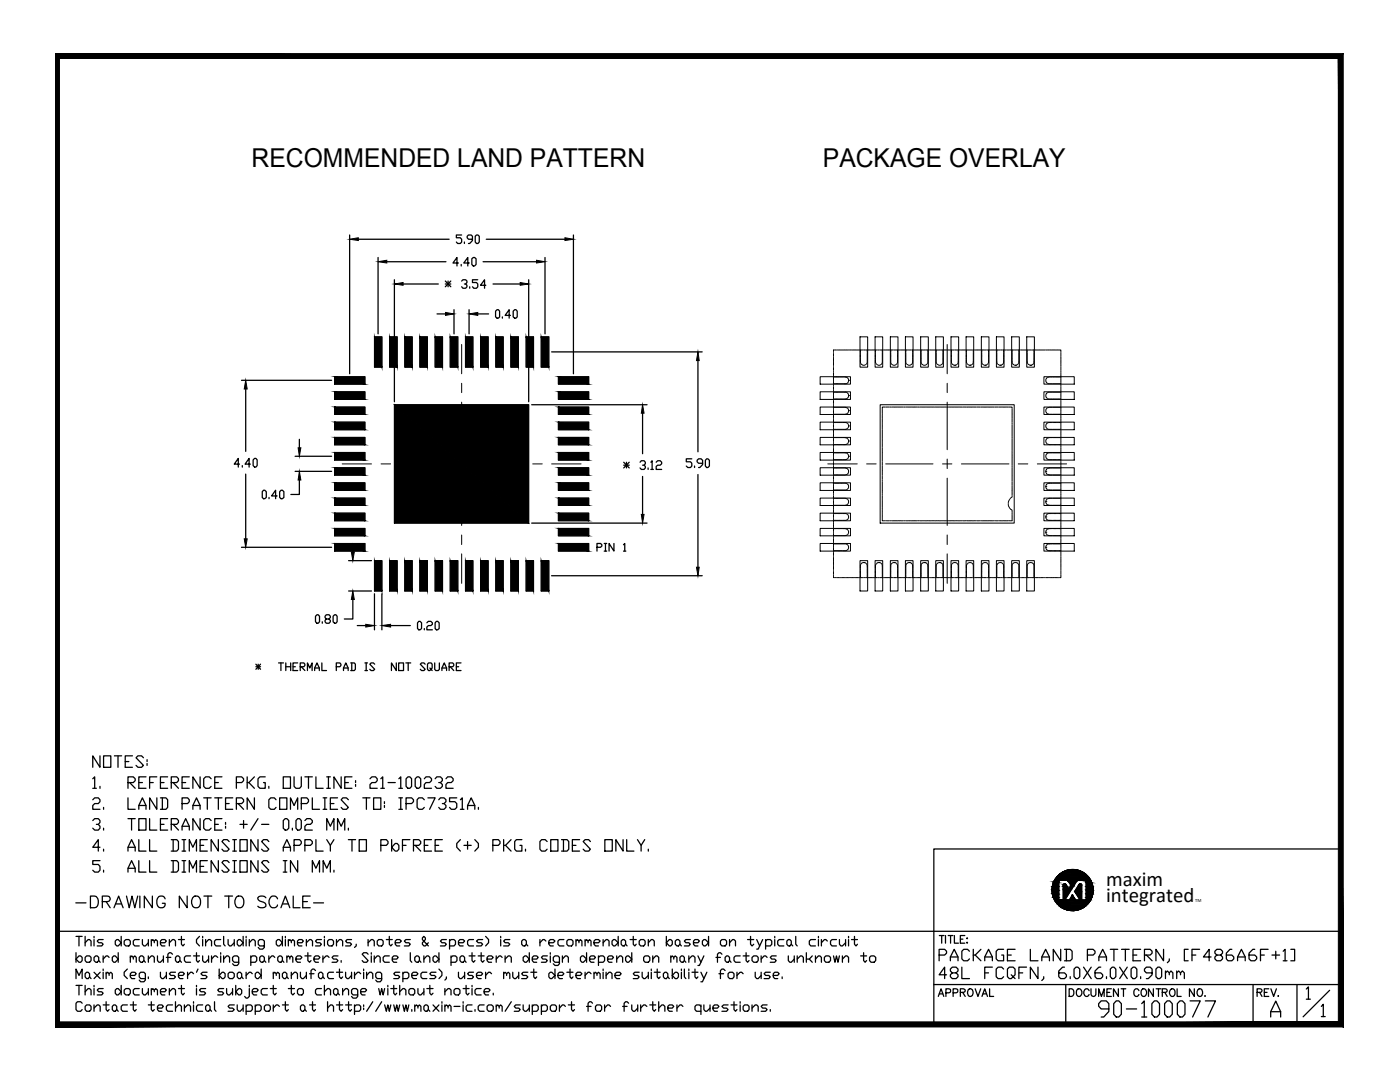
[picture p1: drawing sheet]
<svg xmlns="http://www.w3.org/2000/svg" width="279mm" height="216mm" viewBox="0 0 279 216" stroke-linecap="round" stroke-linejoin="round" font-family="sans-serif">
<defs><g id="words">
<text font-size="6.6" x="218" y="204.3">90-100077</text>
<text font-size="5.7" x="13.8" y="182.4">-DRAWING NOT TO SCALE-</text>
<g font-size="5.2">
<text x="50.2" y="33.4">RECOMMENDED LAND PATTERN</text>
<text x="164.2" y="33.4">PACKAGE OVERLAY</text>
</g>
<g font-size="4.4">
<text x="117.8" y="111.1">PIN 1</text>
<text x="185.9" y="200">APPROVAL</text>
</g>
<g font-size="4.2">
<text x="220.7" y="176.9">maxim</text>
<text x="220.7" y="180.1">integrated</text>
</g>
<text font-size=".9" x="238.5" y="180.1">TM</text>
</g></defs>
<!-- layer: 20 -->
<g fill="#000" stroke="#000" stroke-width=".2">
<path d="M66.8 75.2l6 1.5v-1.5zM66.8 75.2l6 1.5h-6z"/>
<path d="M66.8 78.2l6 1.5v-1.5zM66.8 78.2l6 1.5h-6z"/>
<path d="M74.7 67.2l1.5 6.1v-6.1zM74.7 67.2l1.5 6.1h-1.5z"/>
<path d="M77.7 67.2l1.6 6.1v-6.1zM77.7 67.2l1.6 6.1h-1.6z"/>
<path d="M80.8 67.2l1.5 6.1v-6.1zM80.8 67.2l1.5 6.1h-1.5z"/>
<path d="M83.8 67.2l1.5 6.1v-6.1zM83.8 67.2l1.5 6.1h-1.5z"/>
<path d="M86.8 67.2l1.5 6.1v-6.1zM86.8 67.2l1.5 6.1h-1.5z"/>
<path d="M89.8 67.2l1.6 6.1v-6.1zM89.8 67.2l1.6 6.1h-1.6z"/>
<path d="M92.9 67.2l1.5 6.1v-6.1zM92.9 67.2l1.5 6.1h-1.5z"/>
<path d="M95.9 67.2l1.5 6.1v-6.1zM95.9 67.2l1.5 6.1h-1.5z"/>
<path d="M98.9 67.2l1.5 6.1v-6.1zM98.9 67.2l1.5 6.1h-1.5z"/>
<path d="M102 67.2l1.5 6.1v-6.1zM102 67.2l1.5 6.1h-1.5z"/>
<path d="M105 67.2l1.5 6.1v-6.1zM105 67.2l1.5 6.1h-1.5z"/>
<path d="M108 67.2l1.5 6.1v-6.1zM108 67.2l1.5 6.1h-1.5z"/>
<path d="M111.4 75.2l6.1 1.5v-1.5zM111.4 75.2l6.1 1.5h-6.1z"/>
<path d="M111.4 78.2l6.1 1.5v-1.5zM111.4 78.2l6.1 1.5h-6.1z"/>
<path d="M66.8 81.2l6 1.5v-1.5zM66.8 81.2l6 1.5h-6z"/>
<path d="M66.8 84.2l6 1.6v-1.6zM66.8 84.2l6 1.6h-6z"/>
<path d="M66.8 87.3l6 1.5v-1.5zM66.8 87.3l6 1.5h-6z"/>
<path d="M66.8 90.3l6 1.5v-1.5zM66.8 90.3l6 1.5h-6z"/>
<path d="M66.8 93.3l6 1.5v-1.5zM66.8 93.3l6 1.5h-6z"/>
<path d="M66.8 96.3l6 1.6v-1.6zM66.8 96.3l6 1.6h-6z"/>
<path d="M66.8 99.4l6 1.5v-1.5zM66.8 99.4l6 1.5h-6z"/>
<path d="M78.7 80.8l26.8 23.6v-23.6zM78.7 80.8l26.8 23.6h-26.8z"/>
<path d="M111.4 81.2l6.1 1.5v-1.5zM111.4 81.2l6.1 1.5h-6.1z"/>
<path d="M111.4 84.2l6.1 1.6v-1.6zM111.4 84.2l6.1 1.6h-6.1z"/>
<path d="M111.4 87.3l6.1 1.5v-1.5zM111.4 87.3l6.1 1.5h-6.1z"/>
<path d="M111.4 90.3l6.1 1.5v-1.5zM111.4 90.3l6.1 1.5h-6.1z"/>
<path d="M111.4 93.3l6.1 1.5v-1.5zM111.4 93.3l6.1 1.5h-6.1z"/>
<path d="M111.4 96.3l6.1 1.6v-1.6zM111.4 96.3l6.1 1.6h-6.1z"/>
<path d="M111.4 99.4l6.1 1.5v-1.5zM111.4 99.4l6.1 1.5h-6.1z"/>
<path d="M66.8 102.4l6 1.5v-1.5zM66.8 102.4l6 1.5h-6z"/>
<path d="M66.8 105.4l6 1.5v-1.5zM66.8 105.4l6 1.5h-6z"/>
<path d="M66.8 108.4l6 1.6v-1.6zM66.8 108.4l6 1.6h-6z"/>
<path d="M74.7 111.9l1.5 6v-6zM74.7 111.9l1.5 6h-1.5z"/>
<path d="M77.7 111.9l1.6 6v-6zM77.7 111.9l1.6 6h-1.6z"/>
<path d="M80.8 111.9l1.5 6v-6zM80.8 111.9l1.5 6h-1.5z"/>
<path d="M83.8 111.9l1.5 6v-6zM83.8 111.9l1.5 6h-1.5z"/>
<path d="M86.8 111.9l1.5 6v-6zM86.8 111.9l1.5 6h-1.5z"/>
<path d="M89.8 111.9l1.6 6v-6zM89.8 111.9l1.6 6h-1.6z"/>
<path d="M92.9 111.9l1.5 6v-6zM92.9 111.9l1.5 6h-1.5z"/>
<path d="M95.9 111.9l1.5 6v-6zM95.9 111.9l1.5 6h-1.5z"/>
<path d="M98.9 111.9l1.5 6v-6zM98.9 111.9l1.5 6h-1.5z"/>
<path d="M102 111.9l1.5 6v-6zM102 111.9l1.5 6h-1.5z"/>
<path d="M105 111.9l1.5 6v-6zM105 111.9l1.5 6h-1.5z"/>
<path d="M108 111.9l1.5 6v-6zM108 111.9l1.5 6h-1.5z"/>
<path d="M111.4 102.4l6.1 1.5v-1.5zM111.4 102.4l6.1 1.5h-6.1z"/>
<path d="M111.4 105.4l6.1 1.5v-1.5zM111.4 105.4l6.1 1.5h-6.1z"/>
<path d="M111.4 108.4l6.1 1.6v-1.6zM111.4 108.4l6.1 1.6h-6.1z"/>
</g>
<g fill="none" stroke="#000" stroke-width=".2">
<path d="M66.8 78.2h6v1.5h-6zM66.8 75.2h6v1.5h-6zM74.7 67.2h1.5v6.1h-1.5zM77.7 67.2h1.6v6.1h-1.6zM80.8 67.2h1.5v6.1h-1.5zM83.8 67.2h1.5v6.1h-1.5zM86.8 67.2h1.5v6.1h-1.5zM89.8 67.2h1.6v6.1h-1.6zM92.9 67.2h1.5v6.1h-1.5zM95.9 67.2h1.5v6.1h-1.5zM98.9 67.2h1.5v6.1h-1.5zM102 67.2h1.5v6.1h-1.5z"/>
<path d="M105 67.2h1.5v6.1h-1.5zM108 67.2h1.5v6.1h-1.5zM111.4 78.2h6.1v1.5h-6.1zM111.4 75.2h6.1v1.5h-6.1zM163.7 78.2h6v1.5h-6zM163.7 75.2h6v1.5h-6zM171.6 67.2h1.6v6.1h-1.6zM174.6 67.2h1.6v6.1h-1.6zM177.7 67.2h1.5v6.1h-1.5zM180.7 67.2h1.5v6.1h-1.5zM183.7 67.2h1.6v6.1h-1.6zM186.7 67.2h1.6v6.1h-1.6z"/>
<path d="M189.8 67.2h1.5v6.1h-1.5zM192.8 67.2h1.5v6.1h-1.5zM195.8 67.2h1.6v6.1h-1.6zM198.9 67.2h1.5v6.1h-1.5zM201.9 67.2h1.5v6.1h-1.5zM204.9 67.2h1.5v6.1h-1.5zM208.3 78.2h6.1v1.5h-6.1zM208.3 75.2h6.1v1.5h-6.1zM66.8 99.4h6v1.5h-6zM66.8 96.3h6v1.6h-6zM66.8 93.3h6v1.5h-6zM66.8 90.3h6v1.5h-6z"/>
<path d="M66.8 87.3h6v1.5h-6zM66.8 84.2h6v1.6h-6zM66.8 81.2h6v1.5h-6zM78.7 80.8h26.8v23.6h-26.8zM111.4 99.4h6.1v1.5h-6.1zM111.4 96.3h6.1v1.6h-6.1zM111.4 93.3h6.1v1.5h-6.1zM111.4 90.3h6.1v1.5h-6.1zM111.4 87.3h6.1v1.5h-6.1zM111.4 84.2h6.1v1.6h-6.1zM111.4 81.2h6.1v1.5h-6.1zM163.7 99.4h6v1.5h-6z"/>
<path d="M163.7 96.3h6v1.6h-6zM163.7 93.3h6v1.5h-6zM163.7 90.3h6v1.5h-6zM163.7 87.3h6v1.5h-6zM163.7 84.2h6v1.6h-6zM163.7 81.2h6v1.5h-6zM175.7 80.8h26.7v23.6h-26.7zM208.3 99.4h6.1v1.5h-6.1zM208.3 96.3h6.1v1.6h-6.1zM208.3 93.3h6.1v1.5h-6.1zM208.3 90.3h6.1v1.5h-6.1zM208.3 87.3h6.1v1.5h-6.1z"/>
<path d="M208.3 84.2h6.1v1.6h-6.1zM208.3 81.2h6.1v1.5h-6.1zM66.8 108.4h6v1.6h-6zM66.8 105.4h6v1.5h-6zM66.8 102.4h6v1.5h-6zM74.7 111.9h1.5v6h-1.5zM77.7 111.9h1.6v6h-1.6zM80.8 111.9h1.5v6h-1.5zM83.8 111.9h1.5v6h-1.5zM86.8 111.9h1.5v6h-1.5zM89.8 111.9h1.6v6h-1.6zM92.9 111.9h1.5v6h-1.5z"/>
<path d="M95.9 111.9h1.5v6h-1.5zM98.9 111.9h1.5v6h-1.5zM102 111.9h1.5v6h-1.5zM105 111.9h1.5v6h-1.5zM108 111.9h1.5v6h-1.5zM111.4 108.4h6.1v1.6h-6.1zM111.4 105.4h6.1v1.5h-6.1zM111.4 102.4h6.1v1.5h-6.1zM163.7 108.4h6v1.6h-6zM163.7 105.4h6v1.5h-6zM163.7 102.4h6v1.5h-6zM171.6 111.9h1.6v6h-1.6z"/>
<path d="M174.6 111.9h1.6v6h-1.6zM177.7 111.9h1.5v6h-1.5zM180.7 111.9h1.5v6h-1.5zM183.7 111.9h1.6v6h-1.6zM186.7 111.9h1.6v6h-1.6zM189.8 111.9h1.5v6h-1.5zM192.8 111.9h1.5v6h-1.5zM195.8 111.9h1.6v6h-1.6zM198.9 111.9h1.5v6h-1.5zM201.9 111.9h1.5v6h-1.5zM204.9 111.9h1.5v6h-1.5zM208.3 108.4h6.1v1.6h-6.1z"/>
<path d="M208.3 105.4h6.1v1.5h-6.1zM208.3 102.4h6.1v1.5h-6.1z"/>
</g>
<!-- layer: 0 -->
<g fill="none" stroke="#000" stroke-width=".25">
<path d="M18.5 155.4l.4-.4v2.3M18.5 159.6l.4-.4h.7l.4 .4v.4l-.4 .3h-.7l-.4 .4v.8h1.5M18.5 157.3h.7M20 156.9v.4M20 150.8v2.3l-1.5-2.3v2.3M20.7 150.8h1.4v2.3h-1.4zM22.8 150.8h1.5M23.6 150.8v2.3M25 152h.7M25.5 156.2h1.1l.4-.4v-.4l-.4-.4h-1.1v2.3M25.5 159.2v2.3h1.5M25.9 156.2l1.1 1.1"/>
<path d="M26.4 150.8h-1.4v2.3h1.4M27.7 156.2h.7M28.6 151.2l-.3-.4h-.8l-.4 .4 1.5 1.5-.3 .4h-.8l-.4-.4M29.1 155h-1.4v2.3h1.4M29.4 151.6v.4M29.4 152.3v.4M29.9 156.2h.7M31.3 155h-1.4v2.3M31.3 159.2v2.3l-1.4-2.3v2.3M32 159.2h1.1l.4 .4v1.5l-.4 .4h-1.1M32 156.2h.7M32.4 159.2v2.3"/>
<path d="M33.5 155h-1.5v2.3h1.5M34.2 156.2h1.1l.3-.4v-.4l-.3-.4h-1.1v2.3M34.6 156.2l1 1.1M36.3 156.2h.8M37.8 155h-1.5v2.3h1.5M39.9 155v2.3l-1.4-2.3v2.3M40.7 159.2h1.4M41.4 159.2v2.3M42.1 155.4l-.3-.4h-.8l-.3 .4v1.5l.3 .4h.8l.3-.4M42.9 156.2h.7M42.9 159.2h1.4M43.6 159.2v2.3"/>
<path d="M44.3 155h-1.4v2.3h1.4M46.5 159.2h-1.5v2.3h1.5M47.2 156.2h1l.4-.4v-.4l-.4-.4h-1v2.3M49.3 155v2.3M49.7 156.2l1.1 1.1M50.8 159.2v2.3l-1.5-2.3v2.3M50.8 155l-1.1 1.2h-.4M52.9 155h-1l-.4 .4v1.5l.4 .4h1v-1.1h-.3M53.7 156.9v.4M55.1 159.6l-.3-.4h-.8l-.3 .4v1.5l.3 .4h.8l.3-.4M55.8 159.2h1.4v2.3h-1.4zM56.5 155h1.5v2.3h-1.5z"/>
<path d="M58.7 155v1.9l.4 .4h.7l.3-.4v-1.9M60.8 155h1.5M61.6 155v2.3M62.3 159.2v2.3h1.5M63 155v2.3h1.5M64.5 159.2h.7M64.8 159.2v2.3M65.2 157.3h.7M65.2 155h.7M65.5 155v2.3M67.4 159.2h-1.5v2.3h1.5M68.1 155v2.3l-1.5-2.3v2.3"/>
<path d="M68.8 156.2h.7M69.5 159.6l-.4-.4h-.7l-.3 .4 1.4 1.5-.4 .4h-.7l-.3-.4M70.2 155h-1.4v2.3h1.4M71 155.8v.4M71 156.5v.4M72.4 159.2h1.4M73.1 159.2v2.3M73.8 155.4l.4-.4h.7l.4 .4v.4l-.4 .4h-.7l-.4 .3v.8h1.5M74.6 159.2h1.4v2.3h-1.4zM76 155.4l.4-.4v2.3M76 157.3h.7M76.7 160v.3"/>
<path d="M77.4 156.2h1.5M79.6 155.4l.4-.4v2.3M79.6 157.3h.7M79.6 159.2h.7M80 159.2v2.3M81 155.4l.4-.4h.4l.3 .4v1.5l-.3 .4h-.4l-.4-.4zM82.9 155.4l.3-.4h.4l.4 .4v1.5l-.4 .4h-.4l-.3-.4zM84.7 155.4l.3-.4h.7l.4 .4v.4l-.4 .4h-.7l-.3 .3v.8h1.4M84.7 159.6l-.4-.4h-.7l-.4 .4v1.5l.4 .4h.7l.4-.4M85.4 159.2h1.4l-1.1 2.3M86.8 155.4l.4-.4h.7l.4 .4v.4l-.4 .4h-.3M87.6 159.6l.3-.4h.7l.4 .4v.4l-.4 .3h-.3"/>
<path d="M87.9 156.2l.4 .3v.4l-.4 .4h-.7l-.4-.4M89 155.4l.3-.4h.8l.3 .4v.4l-.3 .4h-.8l-.3 .3v.8h1.4M91.2 159.2h-1.5v.8h1.1l.4 .3v.8l-.4 .4h-.7l-.4-.4M91.9 159.6l.4-.4v2.3M18.5 163.7l.4-.3h.7l.4 .3v.4l-.4 .4h-.4M19.6 164.5l.4 .4v.4l-.4 .3h-.7l-.4-.3M20 169.1h-1.5l1.1-1.6v2.3M20 171.7h-1.5v.8h1.1l.4 .4v.7l-.4 .4h-.7l-.4-.4M20.7 161.1v.4M20.7 165.3v.3M20.7 169.4v.4M20.7 173.6v.4"/>
<path d="M25.5 169.8v-.7l.8-1.6 .7 1.6v.7M25.5 174v-.7l.8-1.6 .7 1.6v.7M25.5 163.4h1.5M25.5 169.1h1.5M25.5 173.3h1.5M26.3 163.4v2.2M27.7 161.5v-.8l.7-1.5 .7 1.5v.8M27.7 163.4h1.4v2.2h-1.4zM27.7 167.5v2.3h1.4M27.7 171.7v2.3h1.4M27.7 160.7h1.4M29.9 163.4v2.2h1.4"/>
<path d="M29.9 167.5v2.3h1.4M29.9 171.7v2.3h1.4M32 164.5h.7M33.5 163.4h-1.5v2.2h1.5M34.2 164.5h1.1l.3-.4v-.4l-.3-.3h-1.1v2.2M34.2 167.5h1.1l.3 .4v1.5l-.3 .4h-1.1M34.2 171.7h1.1l.3 .4v1.5l-.3 .4h-1.1M34.6 164.5l1 1.1M34.6 167.5v2.3M34.6 171.7v2.3M36.3 160.3h1.1l.4-.3v-.4l-.4-.4h-1.1v2.3M36.3 165.6v-.7l.8-1.5 .7 1.5v.7"/>
<path d="M36.3 164.9h1.5M36.3 167.5h.8M36.3 169.8h.8M36.3 171.7h.8M36.3 174h.8M36.7 167.5v2.3M36.7 171.7v2.3M37.8 169.8v-2.3l.7 1.6 .7-1.6v2.3M37.8 174v-2.3l.7 1.6 .7-1.6v2.3M38.5 161.5v-.8l.7-1.5 .7 1.5v.8M38.5 160.7h1.4M39.9 163.4v2.2l-1.4-2.2v2.2"/>
<path d="M39.9 168.7h.8M39.9 172.9h.8M41.4 167.5h-1.5v2.3h1.5M41.4 171.7h-1.5v2.3h1.5M42.1 163.7l-.3-.3h-.8l-.3 .3v1.6l.3 .3h.8l.3-.3M42.9 164.5h.7M43.6 167.5v2.3l-1.5-2.3v2.3M43.6 171.7v2.3l-1.5-2.3v2.3M44.3 163.4h-1.4v2.2h1.4M45 160.3h.7M45 164.1v.4M45 164.9v.4"/>
<path d="M45.7 167.9l-.3-.4h-.8l-.3 .4 1.4 1.5-.3 .4h-.8l-.3-.4M45.7 172.1l-.3-.4h-.8l-.3 .4 1.4 1.5-.3 .4h-.8l-.3-.4M46.5 167.5h.7M46.5 169.8h.7M46.5 171.7h.7M46.5 174h.7M46.8 167.5v2.3M46.8 171.7v2.3M47.2 160.3h1l.4-.3v-.4l-.4-.4h-1v2.3M47.5 160.3l1.1 1.2M47.9 167.5h1.4v2.3h-1.4zM47.9 171.7h1.4v2.3h-1.4z"/>
<path d="M47.9 164.5h1.4M48.6 163.7v1.6M51.5 167.5v2.3l-1.4-2.3v2.3M51.5 171.7v2.3l-1.4-2.3v2.3M51.5 163.4l-1.4 2.2M52.2 164.5h1.5M53.7 167.9l-.4-.4h-.7l-.4 .4 1.5 1.5-.4 .4h-.7l-.4-.4M53.7 172.1l-.4-.4h-.7l-.4 .4 1.5 1.5-.4 .4h-.7l-.4-.4M56.5 169.8v-.7l.7-1.6 .8 1.6v.7M56.5 169.1h1.5M56.5 171.7h.7M56.5 174h.7"/>
<path d="M56.5 163.7l.4-.3h.3l.4 .3v1.6l-.4 .3h-.3l-.4-.3zM56.9 171.7v2.3M58 161.5v-2.3l.7 1.5 .7-1.5v2.3M58.3 165.3v.3M58.7 168.7h1.1l.3-.4v-.4l-.3-.4h-1.1v2.3M59.4 171.7v2.3l-1.4-2.3v2.3M59.4 163.4h.4l.3 .3v1.6l-.3 .3h-.4l-.3-.3v-1.6zM60.1 160.3h1.1l.4-.3v-.4l-.4-.4h-1.1v2.3M60.8 163.7l.4-.3h.7l.4 .3v.4l-.4 .4h-.7l-.4 .4v.7h1.5M60.8 168.7h1.1l.4-.4v-.4l-.4-.4h-1.1v2.3M62.3 174v-2.3l.7 1.6 .8-1.6v2.3M63 167.5v2.3h1.5"/>
<path d="M64.5 174v-2.3l.7 1.6 .7-1.6v2.3M64.5 161.5h.7M65.2 165.6v-2.2l.7 1.5 .7-1.5v2.2M65.2 167.5l.7 1.2v1.1M65.9 160.3h.7M66.6 167.5l-.7 1.2M66.6 173.6v.4M67.4 165.6v-2.2l.7 1.5 .7-1.5v2.2M69.5 165.3v.3M69.5 167.5h1.5M70.2 167.5v2.3M71.7 167.5h1.4v2.3h-1.4z"/>
<path d="M76 168.7h1.1l.3-.4v-.4l-.3-.4h-1.1v2.3M76.7 160.7v.4M78.2 167.5v2.3M78.9 168.3h.4l.3 .4v.7l-.3 .4h-.4l-.7-.7zM79.6 161.5h.7M80.3 168.7h.7M81 160.3h1.1l.4-.3v-.4l-.4-.4h-1.1v2.3M81.8 167.5h-1.5v2.3M82.5 168.7h1.1l.4-.4v-.4l-.4-.4h-1.1v2.3M82.9 168.7l1.1 1.1M84.7 168.7h.7M86.1 167.5h-1.4v2.3h1.4"/>
<path d="M86.8 168.7h.8M88.3 167.5h-1.5v2.3h1.5M88.6 160.3l.4 .4v.4l-.4 .4h-.7l-.3-.4M91.9 167.5l-.7 .8v.8l.7 .7M91.9 161.5h.7M92.6 168.7h1.4M93.3 161.5v-.8l.7-1.5 .8 1.5v.8M93.3 160.7h1.5M93.3 167.9v1.5M94.8 167.5l.7 .8v.8l-.7 .7M95.5 161.1v.4M98.4 168.7h1.1l.3-.4v-.4l-.3-.4h-1.1v2.3"/>
<path d="M100.5 167.5v2.3M100.9 168.7l1.1 1.1M102 167.5l-1.1 1.2h-.4M104.2 167.5h-1.1l-.4 .4v1.5l.4 .4h1.1v-1.1h-.4M104.9 169.4v.4M109.2 167.9l-.4-.4h-.7l-.3 .4v1.5l.3 .4h.7l.4-.4M109.9 167.5h1.5v2.3h-1.5zM112.1 167.5h1.1l.3 .4v1.5l-.3 .4h-1.1M112.5 167.5v2.3M114.2 168.7h.7M115.7 167.5h-1.5v2.3h1.5M117.8 167.9l-.3-.4h-.7l-.4 .4 1.4 1.5-.3 .4h-.7l-.4-.4"/>
<path d="M120.7 167.5h1.5v2.3h-1.5zM124.3 167.5v2.3l-1.4-2.3v2.3M125.1 167.5v2.3h1.4M127.2 167.5l.7 1.2v1.1M128.7 167.5l-.8 1.2M129.4 169.4v.4M211.5 175.7h1.5M211.5 175.7l-.2 .2v3.7h.9v-3M212.4 176.4h.2M212.4 176.4l-.2 .2M213 175.7l.2 .1M213.2 175.8l.6 .9-.5 .7-.7-1"/>
<path d="M215.4 176.4h.3M215.5 176.4l-1 1.5 1 1.7h-.9l-.5-1M215.7 176.4l.2 .2M216.5 175.7h-1.5l-2.5 3.9h.9l.6-1M216.6 175.7l.2 .2v3.7h-.9v-3M267.6 169.4h-81.2v35M11.4 185.8h256.2M15.2 195.3v-1.9l.6 1.2 .6-1.2v1.9M15.2 186.8h1.2M15.2 190.1v1.9M15.2 196.6h1.2M15.8 190.7h.3l.3 .3v.7l-.3 .3h-.3l-.6-.6z"/>
<path d="M15.8 186.8v2M15.8 196.6v1.9M17 188.1l.6-.6h.3l.3 .3v1M17 197.9l.6-.6h.3l.3 .3v.9M17 186.8v2M17 196.6v1.9M17 194.3l.3-.3h.3l.3 .3v.6l-.3 .4h-.3l-.3-.4zM17 191l.3-.3h.6l.3 .3v.7l-.3 .3h-.6l-.3-.3zM17.9 194.9l.3 .4M18.8 191l.3-.3h.3l.3 .3v.7l-.3 .3h-.3l-.3-.3zM18.8 186.8v.3M18.8 187.5v1.3"/>
<path d="M18.8 196.6v.3M18.8 197.3v1.2M18.8 194l1.2 1.3M19.7 191.7l.3 .3M20 194l-1.2 1.3M20.6 187.5h-.9l-.3 .3 .3 .3h.6l.3 .3-.3 .4h-.9M20.6 197.3h-.9l-.3 .3 .3 .3h.6l.3 .3-.3 .3h-.9M20.6 190.7v1.3M20.6 193.4v.3M20.6 194v1.3M21.2 194.3l.3-.3 .3 .3v.3M21.2 199.9v1.6l.3 .3 .3-.3"/>
<path d="M21.2 194v1.3M21.8 194.3l.3-.3 .3 .3v1M21.8 191l-.3-.3h-.3l-.6 .7M22.4 191l.3-.3h.3l.6 .7-.6 .6h-.3l-.3-.3zM23 187.8l.3-.3h.3l.6 .6-.6 .7h-.3l-.3-.4zM23 197.6l.3-.3h.3l.6 .6-.6 .6h-.3l-.3-.3zM23.6 190.1v1.9M24.2 186.8v2M24.2 196.6v1.9M24.8 187.8l.3-.3h.6l.3 .3v.6l-.3 .4h-.6l-.3-.4zM24.8 197.6l.3-.3h.6l.3 .3v.6l-.3 .3h-.6l-.3-.3zM25.4 193.4l-.6 .6v.6l.6 .7"/>
<path d="M26 191l.3-.3 .3 .3v.4M26 194.6h.9l.3-.3-.3-.3h-.6l-.3 .3v.6l.3 .4h.6M26 190.7v1.3M26.6 191l.3-.3 .3 .3v1M26.6 199.9v1.6l.3 .3 .3-.3M27.8 187.5h-.9l-.3 .3v.6l.3 .4h.9M27.8 197.3h-.9l-.3 .3v.6l.3 .3h.9M27.8 191l.3-.3h.3l.3 .3v.7l-.3 .3h-.3l-.3-.3zM28.4 187.5v.9l.3 .4h.3l.6-.7M28.4 197.3v.9l.3 .3h.3l.6-.6M28.7 191.7l.3 .3M29 195.3h-.9l-.3-.4v-.6l.3-.3h.6l.3 .3v1.3l-.3 .3h-.6l-.3-.3"/>
<path d="M29.6 191.4l.6-.7h.3l.3 .3v1M29.6 187.5v1.3M29.6 190.7v1.3M29.6 194.9v.4M29.6 197.3v1.2M30.2 187.8l.3-.3 .3 .3v.3M30.2 197.6l.3-.3 .3 .3v.3M30.2 199.9v1.6l.3 .3 .3-.3M30.2 187.5v1.3M30.2 197.3v1.2M30.8 187.8l.3-.3 .3 .3v1M30.8 197.6l.3-.3 .3 .3v.9"/>
<path d="M31.4 190.7v1l.3 .3h.3l.6-.6M32 188.1h.9l.3-.3-.3-.3h-.6l-.3 .3v.6l.3 .4h.6M32 194v.9l.3 .4h.3l.6-.7M32 197.9h.9l.3-.3-.3-.3h-.6l-.3 .3v.6l.3 .3h.6M32.6 190.7v1.3M33.2 191h.9M33.2 194v1.3M33.8 188.1l.6-.6h.3l.3 .3v1M33.8 197.9l.6-.6h.3l.3 .3v.9M33.8 187.5v1.3M33.8 197.3v1.2M34.4 190.4l-.3-.3h-.3l-.3 .3v1.6"/>
<path d="M35 194h-.9l-.3 .3 .3 .3h.6l.3 .3-.3 .4h-.9M35 199.9v1.9M35 191l.3-.3h.3l.3 .3v.7l-.3 .3h-.3l-.3-.3zM35.6 194.6h.9l.3-.3-.3-.3h-.6l-.3 .3v.6l.3 .4h.6M35.6 187.5h1.2M35.6 197.3h1.2M35.9 191.7l.3 .3M36.2 186.8v1.6l.3 .4 .3-.4M36.2 196.6v1.6l.3 .3 .3-.3M37.4 194v1.3M38 190.7h-.9l-.3 .3v.7l.3 .3h.9M38.6 194.3l-.3-.3h-.3l-.6 .6"/>
<path d="M38.6 190.7h1.2M38.6 199.9v.3M39.2 190.1v1.6l.3 .3 .3-.3M39.2 196.6v.3M39.2 197.3v1.2M39.5 193.4l-.3 .6M39.8 186.8l-.6 .7v.6l.6 .7M40.4 190.7v1l.3 .3h.3l.6-.6M40.4 186.8v.3M40.4 187.5v1.3M41 197.3h-.9l-.3 .3 .3 .3h.6l.3 .3-.3 .3h-.9M41 188.1l.6-.6h.3l.3 .3v1"/>
<path d="M41 187.5v1.3M41.3 194h-.9l-.3 .3 .3 .3h.6l.3 .3-.3 .4h-.9M41.6 190.7v1.3M42.2 190.7v1.3M42.8 199.9v1.6l.3 .3M43.4 191l-.3-.3h-.3l-.6 .7M43.7 193.4v1.9M44 187.5h-.9l-.3 .3v.6l.3 .4h.9M44 190.1v.3M44 190.7v1.3M44.3 194h.3l.3 .3v.6l-.3 .4h-.3l-.6-.7zM44.6 197.3h-.9l-.3 .3 .3 .3h.6l.3 .3-.3 .3h-.9"/>
<path d="M44.6 186.8v1.6l.3 .4M44.6 191.4l.6-.7h.3l.3 .3v1M44.6 190.7v1.3M45.2 197.3v.9l.3 .3h.3l.6-.6M45.5 194.3l.3-.3h.6l.4 .3v.6l-.4 .4h-.6l-.3-.4zM45.5 187.5v.9l.3 .4h.3l.7-.7M46.4 197.3v1.2M46.8 187.5v1.3M47 196.6v1.9M47.3 187.8l.3-.3h.3l.6 .6-.6 .7h-.3l-.3-.4zM47.3 194.3l.3-.3h.3l.3 .3v.6l-.3 .4h-.3l-.3-.4zM47.6 192h-.8l-.4-.3v-.7l.4-.3h.5l.3 .3v1.3l-.3 .3h-.5l-.4-.3"/>
<path d="M47.6 197.3h.3l.3 .3v.6l-.3 .3h-.3l-.6-.6zM48.2 194.9l.3 .4M48.5 186.8v2M49.1 186.8v.3M49.1 187.5v1.3M49.1 194v1.3M49.8 197.3v1.5l-.4 .4h-.3l-.3-.4M49.8 188.1l.5-.6h.3l.3 .3v1M49.8 187.5v1.3M49.8 196.6v.3M50.1 191l.2-.3h.6l.3 .3v.7l-.3 .3h-.8M50.1 190.7v1.9"/>
<path d="M50.3 194.3l-.2-.3h-.3l-.7 .6M50.3 197.9h.9l.3-.3-.3-.3h-.6l-.3 .3v.6l.3 .3h.6M50.9 194.3l.3-.3h.3l.6 .6-.6 .7h-.3l-.3-.4zM51.8 191l.3-.3h.3l.4 .3v.7l-.4 .3h-.3l-.3-.3zM52.1 193.4v1.9M52.8 191.7l.3 .3M52.8 188.8h-1l-.3-.4v-.6l.3-.3h.6l.4 .3v1.2l-.4 .4h-.6l-.3-.4M53.4 197.3h-1l-.3 .3v.6l.3 .3h1M53.7 190.7v1.3M53.9 197.3h1.2M54.5 194.3l.3-.3 .3 .3v.3M54.5 196.6v1.6l.3 .3 .3-.3"/>
<path d="M54.5 194v1.3M54.8 191l-.3-.3h-.3l-.5 .7M55.1 187.8l.3-.3h.4l.6 .6-.6 .7h-.4l-.3-.4zM55.1 194.3l.3-.3 .4 .3v1M55.4 191l.4-.3h.3l.3 .3v.7l-.3 .3h-.3l-.4-.3zM56.4 186.8v2M56.4 191.7l.3 .3M56.4 194.3l.3-.3h.3l.2 .3v.6l-.2 .4h-.3l-.3-.4zM57 199.9v1.6l.2 .3 .3-.3M57 186.8v.3M57 187.5v1.3M57.2 191l.3-.3 .3 .3v.4"/>
<path d="M57.2 190.7v1.3M57.2 194.9l.3 .4M57.5 187.8l.3-.3 .3 .3v.3M57.5 187.5v1.3M57.5 197.3h1.3M57.8 191l.3-.3 .3 .3v1M58.1 187.8l.3-.3 .4 .3v1M58.1 194.6l.7-.6h.3l.3 .3v1M58.1 196.6v1.6l.3 .3 .4-.3M58.1 194v1.3M59.1 191.4h.9l.3-.4-.3-.3h-.6l-.3 .3v.7l.3 .3h.6M59.4 188.1h.9l.3-.3-.3-.3h-.6l-.3 .3v.6l.3 .4h.6"/>
<path d="M59.7 197.3h.6l.3 .3v.6l-.3 .3h-.6l-.3-.3v-.6zM60 194v.9l.3 .4h.3l.5-.7M60.8 190.7h1.3M61.1 188.1l.7-.6h.3l.3 .3v1M61.1 187.5v1.3M61.1 194v1.3M61.4 190.1v1.6l.4 .3 .3-.3M61.8 194.3h.9M62.4 199.9v1.6l.3 .3 .3-.3M62.7 191.4h.9l.3-.4-.3-.3h-.6l-.3 .3v.7l.3 .3h.6M63 193.7l-.3-.3h-.3l-.3 .3v1.6M63.6 194.3l.3-.3h.2l.3 .3v.6l-.3 .4h-.2l-.3-.4z"/>
<path d="M64.1 187.5h-.8l-.3 .3 .3 .3h.6l.2 .3-.2 .4h-.9M64.1 197.3h-.8l-.3 .3v.6l.3 .3h.8M64.4 190.7v1.3M64.4 194.9l.3 .4M64.7 197.9l.7-.6h.3l.3 .3v.9M64.7 186.8v.3M64.7 187.5v1.3M64.7 196.6v1.9M65.4 199.9v1.9M65.4 187.8l.3-.3h.6l.3 .3v.6l-.3 .4h-.6l-.3-.4zM65.7 191l-.3-.3h-.3l-.7 .7M66.6 194h-.9l-.3 .3v.6l.3 .4h.9"/>
<path d="M66.9 197.3h.3l.3 .3v.6l-.3 .3h-.3l-.3-.3v-.6zM67.2 188.1l.5-.6h.4l.3 .3v1M67.2 187.5v1.3M67.2 194h1.2M67.5 190.7h-.9l-.3 .3 .3 .4h.6l.3 .3-.3 .3h-.9M67.5 198.2l.2 .3M67.7 193.4v1.5l.4 .4 .3-.4M67.7 199.9v1.6l.4 .3 .3-.3M68.1 191.7v.3M68.4 197.9l.6-.6h.3l.3 .3v.9M68.4 197.3v1.2M69 194v.9l.3 .4h.3l.6-.7"/>
<path d="M69.6 199.9v1.6l.3 .3 .3-.3M70.2 187.5h-.9l-.3 .3 .3 .3h.6l.3 .3-.3 .4h-.9M70.2 194v1.3M70.8 194v1.3M71.1 188.4v.4l-.3 .2M71.4 198.5h-.9l-.3-.3v-.6l.3-.3h.6l.3 .3v1.2l-.3 .4h-.6l-.3-.4M72 197.9h.9l.3-.3-.3-.3h-.6l-.3 .3v.6l.3 .3h.6M72 194.3l-.3-.3h-.3l-.6 .6M72.6 193.4v.3M72.6 194v1.3M73.2 194.6l.6-.6h.3l.3 .3v1M73.2 194v1.3"/>
<path d="M73.5 190.4l-.3-.3h-.6l-.3 .3 1.2 1.3-.3 .3h-.6l-.3-.3M73.5 188.1l.6-.6h.3l.3 .3v1M73.5 187.5v1.3M74.1 190.1v.3M74.1 190.7v1.3M74.4 199.9l-1.2 1.9M74.7 191.4l.6-.7h.3l.3 .3v1M74.7 190.7v1.3M75.3 187.8l.3-.3h.6l.3 .3v.6l-.3 .4h-.6l-.3-.4zM75.6 197.3l.3 1.2 .3-1.2 .3 1.2 .3-1.2M76.2 195.3h-.9l-.3-.4v-.6l.3-.3h.6l.3 .3v1.3l-.3 .3h-.6l-.3-.3M76.2 199.9l-1.2 1.9"/>
<path d="M77.1 187.5h1.2M77.4 196.6v.3M77.4 197.3v1.2M77.7 186.8v1.6l.3 .4 .3-.4M77.7 190.7h-.9l-.3 .3v.7l.3 .3h.9M78 197.3h1.2M78.3 191.4h.9l.3-.4-.3-.3h-.6l-.3 .3v.7l.3 .3h.6M78.6 196.6v1.6l.3 .3 .3-.3M78.9 188.1h.9l.3-.3-.3-.3h-.6l-.3 .3v.6l.3 .4h.6M79.8 194h-.9l-.3 .3 .3 .3h.6l.3 .3-.3 .4h-.9M79.8 197.9l.6-.6h.3l.3 .3v.9M79.8 196.6v1.9"/>
<path d="M80.4 194.3l.3-.3h.6l.3 .3v.6l-.3 .4h-.9M80.4 194v1.9M81.6 197.6l.3-.3h.6l.3 .3v.6l-.3 .3h-.6l-.3-.3zM81.9 187.5h-.9l-.3 .3 .3 .3h.6l.3 .3-.3 .4h-.9M81.9 190.1v1.6l.3 .3M82.2 194.6h.9l.3-.3-.3-.3h-.6l-.3 .3v.6l.3 .4h.6M82.8 191l.3-.3h.3l.3 .3v.7l-.3 .3h-.3l-.3-.3zM83.4 197.3v.9l.3 .3h.3l.6-.6M83.7 191.7l.3 .3M84.6 191.4l.6-.7h.3l.3 .3v1M84.6 190.7v1.3M84.6 197.3v1.2"/>
<path d="M85.2 194h-.9l-.3 .3v.6l.3 .4h.9M85.2 197.3h1.2M85.5 188.1l-.6 .7h-.3l-.3-.4v-.3l.6-.6v-.4l-.3-.3-.3 .3v.4l1.2 1.3M85.8 196.6v1.6l.3 .3 .3-.3M86.4 191l.3-.3h.3l.6 .7-.6 .6h-.3l-.3-.3zM87 194h-.9l-.3 .3 .3 .3h.6l.3 .3-.3 .4h-.9M87.6 193.4l.6 .6v.6l-.6 .7M87.6 190.1v1.9M88.2 199.9v.3M88.8 197.9l.6-.6h.3l.3 .3v.9M88.8 197.3v1.2M89.1 187.5h-.9l-.3 .3 .3 .3h.6l.3 .3-.3 .4h-.9"/>
<path d="M89.1 194.9v.4l-.3 .3M89.7 187.8l.3-.3h.6l.3 .3v.6l-.3 .4h-.9M89.7 187.5v1.9M90 191l.3-.3h.6l.3 .3v.7l-.3 .3h-.9M90 190.7v1.9M90.6 197.6l.3-.3h.6l.3 .3v.6l-.3 .3h-.6l-.3-.3zM91.5 188.1h.9l.3-.3-.3-.3h-.6l-.3 .3v.6l.3 .4h.6M91.5 194v.9l.3 .4h.3l.6-.7M91.8 191l.3-.3h.3l.3 .3v.7l-.3 .3h-.3l-.3-.3zM92.4 197.3h1.2M92.4 199.9v.3M92.7 191.7l.3 .3"/>
<path d="M92.7 194v1.3M93 196.6v1.6l.3 .3 .3-.3M93.6 190.7h1.2M94.2 190.1v1.6l.3 .3 .3-.3M94.2 196.6v.3M94.2 197.3v1.2M94.5 194h-.9l-.3 .3 .3 .3h.6l.3 .3-.3 .4h-.9M94.5 187.5h-.9l-.3 .3v.6l.3 .4h.9M95.1 194.6h.9l.3-.3-.3-.3h-.6l-.3 .3v.6l.3 .4h.6M95.4 190.7h1.2M96 190.1v1.6l.3 .3 .3-.3M96 197.3h-.9l-.3 .3v.6l.3 .3h.9"/>
<path d="M96.3 187.5h-.9l-.3 .3 .3 .3h.6l.3 .3-.3 .4h-.9M96.6 197.9h.9l.3-.3-.3-.3h-.6l-.3 .3v.6l.3 .3h.6M96.9 186.8l.6 .7v.6l-.6 .7M96.9 194v1.3M97.2 191.4h.9l.3-.4-.3-.3h-.6l-.3 .3v.7l.3 .3h.6M98.1 194.3l-.3-.3h-.3l-.6 .6M98.4 198.2v.3M99 190.7v1.3M99.9 186.8v.3M99.9 187.5v1.3M100.2 191l-.3-.3h-.3l-.6 .7M100.5 194.3l.3-.3 .3 .3v.3"/>
<path d="M100.5 194v1.3M100.8 191.4l.6-.7h.3l.3 .3v1M100.8 190.7v1.3M101.1 194.3l.3-.3 .3 .3v1M101.7 187.5h-.9l-.3 .3 .3 .3h.6l.3 .3-.3 .4h-.9M102 199.9l-1.2 1.9M102.3 194v.9l.3 .4h.3l.6-.7M103.5 194v1.3M104.1 187.8l.3-.3h.3l.3 .3v.6l-.3 .4h-.3l-.3-.4zM104.4 191l.3-.3h.3l.6 .7-.6 .6h-.3l-.3-.3zM105 188.4l.3 .4M105.3 194h-.9l-.3 .3 .3 .3h.6l.3 .3-.3 .4h-.9"/>
<path d="M105.6 190.1v1.9M105.9 194h1.2M106.2 191.4h.9l.3-.4-.3-.3h-.6l-.3 .3v.7l.3 .3h.6M106.5 193.4v1.5l.3 .4 .3-.4M107.8 187.5v1.3M108.9 187.8l-.3-.3h-.3l-.5 .6M109.2 190.7h-.9l-.3 .3 .3 .4h.6l.3 .3-.3 .3h-.9M109.5 188.1h.9l.4-.3-.4-.3h-.6l-.3 .3v.6l.3 .4h.6M109.5 194.3l.3-.3h.3l.7 .6-.7 .7h-.3l-.3-.4zM109.8 190.1v.3M109.8 190.7v1.3M110.8 193.4v1.9"/>
<path d="M111.4 194.6h.8l.3-.3-.3-.3h-.6l-.2 .3v.6l.2 .4h.6M111.6 192h-.8l-.4-.3v-.7l.4-.3h.6l.2 .3v1.3l-.2 .3h-.6l-.4-.3M112.2 191.4l.6-.7h.3l.3 .3v1M112.2 190.7v1.3M112.5 187.5h-.9l-.2 .3v.6l.2 .4h.9M113.1 194h1.3M113.1 187.8l.3-.3h.7l.3 .3v.6l-.3 .4h-.7l-.3-.4zM113.8 193.4v1.5l.3 .4 .3-.4M114.1 199.9v1.6l.3 .3 .3-.3M114.9 187.8l.3-.3 .3 .3v.3M114.9 194.6h.9l.3-.3-.3-.3h-.6l-.3 .3v.6l.3 .4h.6M114.9 187.5v1.3"/>
<path d="M115.5 187.8l.3-.3 .3 .3v1M115.8 191l.3-.3h.3l.7 .7-.7 .6h-.3l-.3-.3zM116.8 187.8l.3-.3 .3 .3v.3M116.8 187.5v1.3M116.8 194v1.3M117.1 190.1v1.9M117.4 187.8l.3-.3 .3 .3v1M117.7 191.4h.8l.3-.4-.3-.3h-.5l-.3 .3v.7l.3 .3h.5M118 194.3l-.3-.3h-.3l-.6 .6M118.5 188.1h.9l.4-.3-.4-.3h-.6l-.3 .3v.6l.3 .4h.6M118.5 194.3l.3-.3 .3 .3v.3M118.5 194v1.3"/>
<path d="M119.1 194.3l.3-.3 .4 .3v1M119.4 191l.4-.3h.6l.3 .3v.7l-.3 .3h-1M119.4 190.7v1.9M120.4 188.1l.6-.6h.3l.3 .3v1M120.4 187.5v1.3M120.4 193.4v.3M120.4 194v1.3M121 194.6l.6-.6h.2l.3 .3v1M121 194v1.3M121.3 191.4h.8l.3-.4-.3-.3h-.5l-.3 .3v.7l.3 .3h.5M122.4 187.5h.3l.7 .6-.7 .7h-.3l-.3-.4v-.6zM122.7 194.6h1l.3-.3-.3-.3h-.6l-.4 .3v.6l.4 .4h.6"/>
<path d="M123.1 191.4l.6-.7h.3l.3 .3v1M123.1 190.7v1.3M123.4 186.8v2M124 187.8l.3-.3h.3l.3 .3v.6l-.3 .4h-.3l-.3-.4zM124.9 188.4l.3 .4M124.9 191l.3-.3h.2l.7 .7-.7 .6h-.2l-.3-.3zM125.7 187.5h1.3M126.1 190.1v1.9M126.4 186.8v1.6l.3 .4 .3-.4M127.6 194h-.9l-.3 .3 .3 .3h.6l.3 .3-.3 .4h-.9M127.6 187.8l.3-.3h.6l.2 .3v.6l-.2 .4h-.6l-.3-.4zM128.2 194v.9l.3 .4h.2l.7-.7"/>
<path d="M128.5 191l.2-.3h.7l.3 .3v.7l-.3 .3h-.7l-.2-.3zM129.4 188.1l.6-.6h.3l.3 .3v1M129.4 187.5v1.3M129.4 194v1.3M130 193.4v.3M130 194v1.3M130.3 191.4l.6-.7h.3l.3 .3v1M130.3 199.9v1.6l.3 .3 .3-.3M130.3 190.7v1.3M130.6 194h1.2M131.2 193.4v1.5l.3 .4 .3-.4M131.5 199.9v1.9"/>
<path d="M132.4 194.3l.3-.3h.3l.3 .3v.6l-.3 .4h-.3l-.3-.4zM133 186.8v2M133.3 194.9l.3 .4M133.6 187.5h.3l.3 .3v.6l-.3 .4h-.3l-.6-.7zM133.9 191l.3-.3 .3 .3v.4M133.9 190.7v1.3M134.2 193.4v1.9M134.5 191l.3-.3 .3 .3v1M134.8 194h.3l.3 .3v.6l-.3 .4h-.3l-.6-.7zM134.8 187.8l.3-.3h.3l.3 .3v.6l-.3 .4h-.3l-.3-.4zM135.7 191l.3-.3h.3l.3 .3v.7l-.3 .3h-.3l-.3-.3zM135.7 188.4l.3 .4"/>
<path d="M136 193.4v.3M136 194v1.3M136.6 193.4v1.5l.3 .4M136.6 191.7l.3 .3M137.5 191.4l.6-.7h.3l.3 .3v1M137.5 190.7v1.3M137.5 193.4v.3M137.5 194v1.3M137.8 187.5h-.9l-.3 .3 .3 .3h.6l.3 .3-.3 .4h-.9M138.1 194h1.2M138.4 188.1h.9l.3-.3-.3-.3h-.6l-.3 .3v.6l.3 .4h.6M138.7 193.4v1.5l.3 .4 .3-.4"/>
<path d="M139.3 190.7l.6 1.3M139.9 194l.6 1.3M140.2 187.8l.3-.3h.3l.6 .6-.6 .7h-.3l-.3-.4zM140.5 190.7l-.9 1.9h-.3M141.1 194l-.9 1.9h-.3M141.4 186.8v2M142.9 191h.9M143.5 194.3h.9M143.8 187.8l.3-.3h.6l.3 .3v.6l-.3 .4h-.6l-.3-.4zM144.1 190.4l-.3-.3h-.3l-.3 .3v1.6M144.7 193.7l-.3-.3h-.3l-.3 .3v1.6M144.7 191l.3-.3h.3l.3 .3v.7l-.3 .3h-.3l-.3-.3z"/>
<path d="M145.3 194.3l.3-.3h.6l.3 .3v.6l-.3 .4h-.6l-.3-.4zM145.6 188.1l.6-.6h.3l.3 .3v1M145.6 187.5v1.3M145.6 191.7l.3 .3M146.5 199.9v1.6l.3 .3 .3-.3M147.1 194v1.3M147.7 190.7h-.9l-.3 .3v.7l.3 .3h.9M147.7 199.9v.3M148.3 194.3l-.3-.3h-.3l-.6 .6M148.3 190.7h1.2M148.9 190.1v1.6l.3 .3 .3-.3M149.2 187.5h1.2"/>
<path d="M149.8 186.8v1.6l.3 .4 .3-.4M150.1 191l.3-.3h.6l.3 .3v.7l-.3 .3h-.6l-.3-.3zM150.7 194v.9l.3 .4h.3l.6-.7M151 187.5l.6 1.3M151.9 190.7v1.3M151.9 194v1.3M152.2 187.5l-.9 1.9h-.3M152.8 187.8l.3-.3h.6l.3 .3v.6l-.3 .4h-.9M152.8 187.5v1.9M153.1 191l-.3-.3h-.3l-.6 .7M153.7 194h-.9l-.3 .3 .3 .3h.6l.3 .3-.3 .4h-.9M154.3 194.6h.9l.3-.3-.3-.3h-.6l-.3 .3v.6l.3 .4h.6"/>
<path d="M154.6 186.8v.3M154.6 187.5v1.3M154.9 190.7h-.9l-.3 .3 .3 .4h.6l.3 .3-.3 .3h-.9M156.1 194.9v.4M156.4 187.5h-.9l-.3 .3v.6l.3 .4h.9M157 187.8l.3-.3h.3l.3 .3v.6l-.3 .4h-.3l-.3-.4zM157.3 190.7v1l.3 .3h.3l.6-.6M157.9 188.4l.3 .4M158.5 190.7v1.3M158.8 186.8v1.6l.3 .4M159.1 191.4l.6-.7h.3l.3 .3v1M159.1 190.7v1.3"/>
<path d="M160.9 190.1v1.9M161.5 191.4l.6 .6M162.1 190.7l-.6 .7h-.6M162.7 187.5h-.9l-.3 .3v.6l.3 .4h.9M162.7 191.4l.6-.7h.3l.3 .3v1M162.7 190.7v1.3M163.3 186.8v.3M163.3 187.5v1.3M163.9 187.5v1.3M164.5 191l.3-.3h.6l.3 .3v.7l-.3 .3h-.6l-.3-.3zM165.1 187.8l-.3-.3h-.3l-.6 .6M166.3 190.7l.3 1.3 .3-1.3 .3 1.3 .3-1.3"/>
<path d="M166.9 187.5h-.9l-.3 .3v.6l.3 .4h.9M167.5 187.5v.9l.3 .4h.3l.7-.7M168.1 191.4l.7-.7h.3l.2 .3v1M168.1 190.7v1.3M168.8 187.5v1.3M169.3 186.8v.3M169.3 187.5v1.3M169.9 187.5h1.2M170.5 186.8v1.6l.3 .4 .3-.4M171.8 190.7h1.1M172.4 190.1v1.6l.2 .3 .3-.3M173.5 191l.3-.3h.6l.4 .3v.7l-.4 .3h-.6l-.3-.3z"/>
<path d="M186.4 196.5h81.2M187.4 190.6h1.1l.4-.4v-.4l-.4-.4h-1.1v2.3M187.5 186.7h.9M187.9 186.7v1.5M188.7 186.7v1.5M188.9 194.5h-1.5l1.1-1.5v2.3M189.2 186.7h1M189.7 191.7v-.7l.7-1.6 .8 1.6v.7M189.7 191h1.5M189.7 186.7v1.5M190 194.1l-.3-.4v-.3l.3-.4h.8l.4 .4v.3l-.4 .4h-.8l-.3 .4v.4l.3 .4h.8l.4-.4v-.4l-.4-.4M190.5 186.7v1.5h.8"/>
<path d="M191.7 187.4h.5M192 193v2.3h1.5M192.5 186.7h-.8v1.5h.8M192.9 187.2h.2zM192.9 188.1h.2zM193.5 189.8l-.4-.4h-.8l-.3 .4v1.5l.3 .4h.8l.4-.4M194.2 189.4v2.3M194.6 190.6l1.2 1.1M195.8 189.4l-1.2 1.2h-.4M196.5 191.7v-.7l.8-1.6 .7 1.6v.7M196.5 191h1.5M196.5 194.1h.8"/>
<path d="M198 193h-1.5v2.3M200.3 189.4h-1.1l-.4 .4v1.5l.4 .4h1.1v-1.1h-.4M200.3 193.4l-.4-.4h-.7l-.4 .4v1.5l.4 .4h.7l.4-.4M201.1 190.6h.7M201.8 194.5l.4 .4-.4 .4h-.4l-.3-.4v-1.5l.3-.4h.8l.4 .4v1.1l-.4 .4 .4 .4M202.6 189.4h-1.5v2.3h1.5M203.3 194.1h.8M204.9 193h-1.6v2.3M205.6 189.4v2.3h1.6M207.2 193v2.3l-1.6-2.3v2.3M207.9 191.7v-.7l.8-1.6 .7 1.6v.7M207.9 191h1.5"/>
<path d="M208.3 194.9v.4l-.4 .4M211.7 189.4v2.3l-1.5-2.3v2.3M212.4 193h-.3l-.8 .7v1.2l.4 .4h.7l.4-.4v-.4l-.4-.4h-1.1M212.4 189.4h1.2l.4 .4v1.5l-.4 .4h-1.2M212.7 196.5v7.9M212.8 189.4v2.3M213.4 197.3a.78 .78 0 0 1 .9 .8 .78 .78 0 0 1-.9 .7zM213.6 194.9v.4M214.3 193.4l.4-.4h.4l.4 .4v1.5l-.4 .4h-.4l-.4-.4zM214.9 197.5a.68 .68 0 0 1 1 .2 .68 .68 0 0 1-.2 .9l-.1 .1a.68 .68 0 0 1-.8-.2 .68 .68 0 0 1 .1-.8zM216.3 193l1.5 2.3M217 190.6h1.2l.3-.4v-.4l-.3-.4h-1.2v2.3"/>
<path d="M217.8 193l-1.5 2.3M219.3 191.7v-.7l.8-1.6 .7 1.6v.7M219.3 191h1.5M219.7 193h-.4l-.8 .7v1.2l.4 .4h.8l.4-.4v-.4l-.4-.4h-1.2M220.8 194.9v.4M221.6 189.4h1.5M221.6 193.4l.4-.4h.3l.4 .4v1.5l-.4 .4h-.3l-.4-.4zM222.3 189.4v2.3M223.4 193l1.6 2.3M223.8 189.4h1.6M224.6 189.4v2.3M225 193l-1.6 2.3"/>
<path d="M225.7 193.4l.4-.4h.4l.4 .4v1.5l-.4 .4h-.4l-.4-.4zM226.1 190.6h.8M227.6 189.4h-1.5v2.3h1.5M227.6 194.9v.4M228.4 190.6h1.1l.4-.4v-.4l-.4-.4h-1.1v2.3M228.8 190.6l1.1 1.1M229.9 194.1h-1.1l-.4-.4v-.3l.4-.4h.7l.4 .4v1.1l-.7 .8h-.4M230.7 193.4l.4-.4h.4l.3 .4v1.5l-.3 .4h-.4l-.4-.4zM232.2 189.4v2.3l-1.5-2.3v2.3M232.6 194.1l.4-.4 .4 .4v.4M232.6 193.7v1.6M233.4 191.3v.4l-.4 .4"/>
<path d="M233.4 194.1l.3-.4 .4 .4v1.2M234.8 194.1l.4-.4 .4 .4v.4M234.8 193.7v1.6M235.6 194.1l.4-.4 .4 .4v1.2M237.1 189.4h-.7v2.3h.7M237.9 190.6h.7M239.4 189.4h-1.5v2.3M241.7 191h-1.5l1.1-1.6v2.3M242.8 190.6l-.3-.4v-.4l.3-.4h.8l.4 .4v.4l-.4 .4h-.8l-.3 .4v.3l.3 .4h.8l.4-.4v-.3l-.4-.4M245.8 189.4h-.3l-.8 .8v1.1l.4 .4h.7l.4-.4v-.3l-.4-.4h-1.1M247 191.7v-.7l.7-1.6 .8 1.6v.7M247 191h1.5"/>
<path d="M250.1 196.5v7.9M250.4 189.4h-.4l-.7 .8v1.1l.4 .4h.7l.4-.4v-.3l-.4-.4h-1.1M250.9 198l.8-.1 .2-.2-.1-.3-.9-.1v1.5M251.4 198l.5 .8M251.6 190.6h.7M252.3 198h.6M253.1 189.4h-1.5v2.3M253.2 197.3h-.9v1.5h.9M253.6 197.3l.6 1.5 .5-1.5M253.8 190.6h1.6M254.6 189.8v1.5M255.1 198.7v.1l.1-.1"/>
<path d="M256.1 189.8l.4-.4v2.3M256.1 191.7h.8M257.6 189.4h.8v2.3h-.8M258.8 196.5v7.9M260.7 197.3l.4-.4v2.5M260.7 199.4h.8M265.4 197.6l-5.3 5.3M16.4 200.2l-.3-.3h-.6l-.3 .3v1.3l.3 .3h.6l.3-.3M17 200.8l.3-.3h.6l.3 .3v.7l-.3 .3h-.6l-.3-.3zM18.8 201.2l.6-.7h.3l.3 .3v1M18.8 200.5v1.3M20.6 200.5h1.2"/>
<path d="M22.4 200.8l.3-.3h.3l.3 .3v.7l-.3 .3h-.3l-.3-.3zM23.3 201.5l.3 .3M25.4 200.5h-.9l-.3 .3v.7l.3 .3h.9M26 200.5h1.2M29.6 200.5h1.2M31.4 201.2h.9l.3-.4-.3-.3h-.6l-.3 .3v.7l.3 .3h.6M34.4 200.5h-.9l-.3 .3v.7l.3 .3h.9M35 201.2l.6-.7h.3l.3 .3v1M36.8 201.2l.6-.7h.3l.3 .3v1M36.8 200.5v1.3M38.6 200.5v1.3M40.4 200.5h-.9l-.3 .3v.7l.3 .3h.9"/>
<path d="M41 200.8l.3-.3h.3l.3 .3v.7l-.3 .3h-.3l-.3-.3zM41.9 201.5l.3 .3M46.8 200.5h-1l-.3 .3 .3 .4h.6l.4 .3-.4 .3h-.9M47.3 200.5v1l.3 .3h.3l.6-.6M48.5 200.5v1.3M49.1 200.8l.3-.3h.7l.2 .3v.7l-.2 .3h-1M49.1 200.5v1.9M50.9 200.8l.3-.3h.6l.3 .3v.7l-.3 .3h-.9M50.9 200.5v1.9M53.1 200.5h.6l.2 .3v.7l-.2 .3h-.6l-.3-.3v-.7zM54.5 200.5v1.3M55.8 200.8l-.4-.3h-.3l-.6 .7"/>
<path d="M56.4 200.5h1.1M60 200.8l.3-.3h.3l.2 .3v.7l-.2 .3h-.3l-.3-.3zM60.8 201.5l.3 .3M61.8 200.5h1.2M65.4 201.2l.6-.7h.3l.3 .3v1M67.2 200.5h1.2M69 200.5h1.2M70.8 200.8l.3-.3h.6l.3 .3v.7l-.3 .3h-.9M70.8 200.5v1.9M72.6 200.5v.3M72.6 201.2v.3M76.8 200.5l.3 1.3 .3-1.3 .3 1.3 .3-1.3"/>
<path d="M78.6 200.5l.3 1.3 .3-1.3 .3 1.3 .3-1.3M80.4 200.5l.3 1.3 .3-1.3 .3 1.3 .3-1.3M82.2 201.5v.3M82.8 200.8l.3-.3 .3 .3v.4M82.8 200.5v1.3M83.4 200.8l.3-.3 .3 .3v1M84.6 200.8l.3-.3h.3l.3 .3v.7l-.3 .3h-.3l-.3-.3zM85.5 201.5l.3 .3M86.4 200.5l1.2 1.3M87.6 200.5l-1.2 1.3M88.2 200.5v1.3M88.8 200.8l.3-.3 .3 .3v.4"/>
<path d="M88.8 200.5v1.3M89.4 200.8l.3-.3 .3 .3v1M90.6 200.8h1.2M92.4 200.5v1.3M94.2 200.5h-.9l-.3 .3v.7l.3 .3h.9M94.8 201.5v.3M96.6 200.5h-.9l-.3 .3v.7l.3 .3h.9M97.2 200.8l.3-.3h.6l.3 .3v.7l-.3 .3h-.6l-.3-.3zM99 200.8l.3-.3 .3 .3v.4M99 200.5v1.3M99.6 200.8l.3-.3 .3 .3v1M103.8 200.5h-.9l-.3 .3 .3 .4h.6l.3 .3-.3 .3h-.9"/>
<path d="M104.4 200.5v1l.3 .3h.3l.6-.6M105.6 200.5v1.3M106.2 200.8l.3-.3h.6l.3 .3v.7l-.3 .3h-.9M106.2 200.5v1.9M108 200.8l.3-.3h.6l.3 .3v.7l-.3 .3h-.9M108 200.5v1.9M109.8 200.8l.3-.3h.7l.3 .3v.7l-.3 .3h-.7l-.3-.3zM111.6 200.5v1.3M112.8 200.8l-.3-.3h-.3l-.6 .7M113.4 200.5h1.3M117.1 200.8h.9M118.3 200.2l-.3-.3h-.3l-.3 .3v1.6"/>
<path d="M118.8 200.8l.3-.3h.7l.3 .3v.7l-.3 .3h-.7l-.3-.3zM120.7 200.5v1.3M121.8 200.8l-.2-.3h-.3l-.6 .7M124.3 200.8h.9M125.4 200.2l-.2-.3h-.3l-.3 .3v1.6M126.1 200.5v1l.3 .3h.3l.6-.6M127.3 200.5v1.3M127.9 200.5v1.3M129.1 200.8l-.4-.3h-.2l-.6 .7M129.7 200.5h1.2M131.5 201.2l.6-.7h.3l.3 .3v1M133.3 201.2h.9l.3-.4-.3-.3h-.6l-.3 .3v.7l.3 .3h.6"/>
<path d="M135.1 200.5v1.3M136.3 200.8l-.3-.3h-.3l-.6 .7M139.9 200.8l-.3-.3h-.6l-.3 .3v.7l.3 .3h.9M139.9 200.5v1.9M140.5 200.5v1l.3 .3h.3l.6-.6M141.7 200.5v1.3M142.3 201.2h.9l.3-.4-.3-.3h-.6l-.3 .3v.7l.3 .3h.6M145.3 200.5h-.9l-.3 .3 .3 .4h.6l.3 .3-.3 .3h-.9M145.9 200.5h1.2M147.7 200.5v1.3M148.3 200.8l.3-.3h.6l.3 .3v.7l-.3 .3h-.6l-.3-.3zM150.1 201.2l.6-.7h.3l.3 .3v1"/>
<path d="M150.1 200.5v1.3M153.1 200.5h-.9l-.3 .3 .3 .4h.6l.3 .3-.3 .3h-.9M153.7 201.5v.3M253.6 202.9v-1l1-2.1 1 2.1v1M253.6 201.9h2M263.7 200.8l.4-.4v2.4M263.7 202.8h.8"/>
<circle cx="214.1" cy="177.6" r="4.1"/>
</g>
<g fill="#000" stroke="#000" stroke-width=".2">
<path d="M214 178.7h.1z"/>
<path d="M268.1 10.7l-1 1 1 193.2zM267.1 11.7l1 193.2-1-1zM11 204.9h257.1l-1-1zM11.9 203.9h255.2l-256.1 1zM11.9 203.9l-.9 1z"/>
<path d="M210.4 175.8l.9 .1zM210.4 175.8l.9 .1z"/>
<path d="M210.3 175.9h1zM210.3 175.9h1z"/>
<path d="M210.3 175.9l1 .2v-.2zM210.3 175.9l1 .2h-1.1z"/>
<path d="M210.2 176.1l1.1 .8v-.8zM210.2 176.1l1.1 .8h-1.3z"/>
<path d="M210 176.9l1.3 .7v-.7zM210 176.9l1.3 .7h-1.4z"/>
<path d="M209.9 177.6l1.4 .8v-.8zM209.9 177.6l1.4 .8h-1.3z"/>
<path d="M210 178.4l1.3 .7v-.7zM210 178.4l1.3 .7h-1.1z"/>
<path d="M210.2 179.1l1.1 .5v-.5zM210.2 179.1l1.1 .5h-.9z"/>
<path d="M210.4 175.8h.9zM210.4 175.8h.9z"/>
<path d="M210.4 175.7h1zM210.4 175.7h1z"/>
<path d="M210.4 175.7l1 .1zM210.4 175.7l1 .1z"/>
<path d="M210.4 175.8h1zM210.4 175.8h.9z"/>
<path d="M210.5 175.7h1zM210.4 175.7h1z"/>
<path d="M210.5 175.7h1zM210.5 175.7h1z"/>
<path d="M212.2 176.5h.5zM212.2 176.5h.5zM212.2 176.5h.5zM212.2 176.5h.5z"/>
<path d="M212.3 176.5h.4zM212.3 176.5h.4zM212.3 176.5h.4zM212.3 176.5h.4z"/>
<path d="M212.4 176.4h.2zM212.3 176.4h.3z"/>
<path d="M212.3 176.4h.4zM212.3 176.4h.4zM212.3 176.4h.4zM212.3 176.4h.4z"/>
<path d="M212.3 176.4l.4 .1zM212.3 176.4l.4 .1z"/>
<path d="M212.3 176.5h.4zM212.3 176.5h.4z"/>
<path d="M212.3 176.5h.4zM212.2 176.5h.5z"/>
<path d="M212.2 176.5h.5zM212.2 176.5h.5z"/>
<path d="M212.2 176.5h.5zM212.2 176.5h.5z"/>
<path d="M212.2 176.5l.6 .1zM212.2 176.5l.6 .1z"/>
<path d="M212.2 176.6h.6zM212.2 176.6h.6z"/>
<path d="M212.2 176.6h.6zM212.2 176.6h.6z"/>
<path d="M212.2 176.6l.8 .3-.2-.3zM212.2 176.6l.8 .3h-.8z"/>
<path d="M212.2 176.9l1.1 .5-.3-.5zM212.2 176.9l1.1 .5h-1.1z"/>
<path d="M213 175.7h2zM213 175.7h2z"/>
<path d="M213.1 175.7h1.9zM213.1 175.7h1.9z"/>
<path d="M213.1 175.7h1.8zM213.1 175.7h1.8z"/>
<path d="M212.2 177.4l.3 2.2 1.4-2.2zM212.2 177.4l.3 2.2h-.3z"/>
<path d="M214 178.7l.6 .9-.5-.9zM214 178.7l.6 .9h-1.2z"/>
<path d="M213.6 176.9l.3 .5 .3-.5zM213.6 176.9l.3 .5h-.6z"/>
<path d="M213.8 176.7l.4 .2 .1-.2zM213.8 176.7l.4 .2h-.6z"/>
<path d="M213.7 173.6l1.5 .1zM212.9 173.7l.8-.1 1.5 .1z"/>
<path d="M213.2 175.8h1.7zM213.2 175.8h1.7zM213.2 175.8h1.7zM213.2 175.8h1.7z"/>
<path d="M213.2 175.8l1.1 .9 .6-.9zM213.2 175.8l1.1 .9h-.5z"/>
<path d="M213.1 175.7h1.8zM213.1 175.7h1.9z"/>
<path d="M213.1 175.7l1.8 .1zM213.1 175.7l1.8 .1z"/>
<path d="M213.1 175.8h1.8zM213.1 175.8h1.8zM213.2 175.8h1.7zM213.2 175.8h1.7z"/>
<path d="M213.1 175.7h1.9zM213.1 175.7h1.9z"/>
<path d="M213 175.7h2zM213 175.7h2z"/>
<path d="M213 175.7h2.1zM213 175.7h2z"/>
<path d="M212.9 173.7l3 .3-.7-.3zM212.2 174l.7-.3 3 .3z"/>
<path d="M215.3 176.6h.6zM215.3 176.6h.6z"/>
<path d="M215.3 176.5h.5zM215.3 176.5h.5zM215.3 176.5h.5zM215.3 176.5h.5z"/>
<path d="M215.4 176.4h.3zM215.4 176.4h.3z"/>
<path d="M215.4 176.4h.3zM215.4 176.4h.3z"/>
<path d="M215.4 176.4h.3zM215.4 176.4h.3z"/>
<path d="M215.4 176.4l.3 .1zM215.4 176.4l.3 .1z"/>
<path d="M215.4 176.5h.4zM215.4 176.5h.4zM215.4 176.5h.4zM215.4 176.5h.4z"/>
<path d="M215.4 176.5h.4zM215.4 176.5h.4zM215.4 176.5h.4zM215.4 176.5h.4z"/>
<path d="M215.4 176.5h.4zM215.4 176.5h.4zM215.3 176.5h.5zM215.3 176.5h.5z"/>
<path d="M215.3 176.5l.6 .1zM215.3 176.5l.6 .1z"/>
<path d="M212.2 174l4.3 .4-.6-.4zM211.6 174.4l.6-.4 4.3 .4z"/>
<path d="M215.3 176.6h.6zM215.3 176.6h.6z"/>
<path d="M215.3 176.6l.6 1.3v-1.3zM215.3 176.6l.6 1.3h-1.4z"/>
<path d="M214.5 177.9l1.4 1.7v-1.7zM214.5 177.9l1.4 1.7h-.4z"/>
<path d="M211.6 174.4l5.5 .5-.6-.5zM211 174.9l.6-.5 5.5 .5z"/>
<path d="M216.6 175.7h1zM216.6 175.7h1z"/>
<path d="M216.7 175.8h1zM216.7 175.8h1z"/>
<path d="M211 174.9l6.5 .6-.4-.6zM211 174.9l6.5 .6h-7z"/>
<path d="M210.5 175.5l7.1 .2-.1-.2zM210.5 175.5l7.1 .2h-7.1z"/>
<path d="M210.5 179.8l6.6 .6 .4-.6zM210.5 179.8l6.6 .6h-6.1z"/>
<path d="M216.5 175.7h1.1zM216.5 175.7h1.1z"/>
<path d="M216.6 175.7h1zM216.6 175.7h1z"/>
<path d="M216.6 175.7l1 .1zM216.6 175.7l1 .1z"/>
<path d="M216.7 175.8h1zM216.7 175.8h1z"/>
<path d="M210.4 179.6l7.1 .2 .1-.2zM210.4 179.6l7.1 .2h-7z"/>
<path d="M216.7 175.8h1zM216.7 175.8h1z"/>
<path d="M216.8 175.8l.9 .1zM216.8 175.8l.9 .1z"/>
<path d="M216.8 175.9l1.1 .2-.2-.2zM216.8 175.9l1.1 .2h-1.1z"/>
<path d="M216.8 176.1l1.3 .8-.2-.8zM216.8 176.1l1.3 .8h-1.3z"/>
<path d="M216.8 179.1l.8 .5 .3-.5zM216.8 179.1l.8 .5h-.8z"/>
<path d="M216.8 176.9l1.3 .7v-.7zM216.8 176.9l1.3 .7h-1.3z"/>
<path d="M216.8 178.4l1.1 .7 .2-.7zM216.8 178.4l1.1 .7h-1.1z"/>
<path d="M216.8 177.6l1.3 .8v-.8zM216.8 177.6l1.3 .8h-1.3z"/>
<path d="M212.9 181.6l1.5 .1 .8-.1zM212.9 181.6l1.5 .1z"/>
<path d="M212.2 181.3l3 .3 .7-.3zM212.2 181.3l3 .3h-2.3z"/>
<path d="M211.6 180.9l4.3 .4 .6-.4zM211.6 180.9l4.3 .4h-3.7z"/>
<path d="M211 180.4l5.5 .5 .6-.5zM211 180.4l5.5 .5h-4.9z"/>
<path d="M11 10.8v194l.9-.9zM11 10.8l.9 .9v192.2zM11 10.7l.9 1zM11 10.7l256.1 1h-255.2zM11 10.7l256.1 1 1-1z"/>
</g>
<g fill="none" stroke="#000" stroke-width=".2">
<path d="M166.3 70.2v.1M166.3 70.4v.1M166.3 70.6v.4M166.3 71.1v.1M166.3 71.3v.1M166.3 71.5v.5M166.3 72.1v.1M166.3 72.2v.2M166.3 72.5v.4M166.3 73v.1M166.3 73.2v.1M166.3 73.4v.5"/>
<path d="M166.3 74v.1M166.3 74.2h.1M166.3 74.4v.4M166.3 74.9v.1M166.3 75.1v.1h.5M166.3 75.3v.5M166.3 75.8v.2M166.3 76.1h.1M166.3 76.2v.5M166.3 76.8v.1M166.3 77v.1M166.3 77.2v.5"/>
<path d="M166.3 77.8h.1M166.3 77.9v.1M166.3 78.1v.5M166.3 78.7v.1M166.3 78.9v.1M166.3 79.1v.4M166.3 79.7h.1M166.3 79.8v.1M166.3 78.3h.5M166.3 79.6h.5M166.3 76.6h.5M166.6 69.8h-.3v.3"/>
<path d="M166.7 69.8h.1M166.8 69.8h.1M166.9 79.6h.1M166.9 76.6h.1M166.9 78.3h.1M166.9 75.2h.1M167.1 79.6h.1M167.1 76.6h.1M167.1 78.3h.1M167.1 75.2h.1M167.1 69.8h.4M167.3 79.6h.4"/>
<path d="M167.3 76.6h.4M167.3 78.3h.4M167.3 75.2h.4M167.6 69.8h.1M167.8 69.8h.1M167.8 79.6h.2M167.8 76.6h.2M167.8 78.3h.2M167.8 75.2h.2M168 69.8h.5M168 78.3h.1M168 75.2h.1"/>
<path d="M168 79.6h.1M168 76.6h.1M168.2 78.3h.8M168.2 75.2l.8 .1M168.5 69.8h.2M168.8 69.8h.1M168.9 69.8h.5M169 79.5l-.8 .1M169 76.5l-.8 .1M169.1 78.3v.1M169.1 75.3v.1M169.1 79.4v.1"/>
<path d="M169.1 76.4v.1M169.2 78.5l.1 .1M169.2 75.5l.1 .1M169.3 76.3l-.1 .1M169.3 79.3l-.1 .1M169.3 78.6v.3M169.3 75.6v.3M169.3 78.9h.1M169.3 75.9h.1M169.3 78.9v.3M169.3 75.9v.3M169.5 69.8h.1"/>
<path d="M169.7 69.8h.1M169.9 69.8h.5M170.4 69.8h.1M170.6 69.8h.1M170.8 69.8h.5M171.4 69.8h.1M171.6 69.8h.1M171.7 71.7l.1 .8M171.7 69.8v.5M171.7 70.4v.1M171.7 70.6v.1M171.7 70.8v.5"/>
<path d="M171.7 71.4h.1M171.7 71.5v.2M171.8 69.8h.4M171.8 72.6h.1M171.9 72.7l.1 .1M172.1 72.8h.6M172.4 69.8h.1M172.5 69.8h.1M172.7 69.8h.5M172.8 72.7v.1M172.9 72.6h.1M173.1 69.8v.5"/>
<path d="M173.1 70.4v.1M173.1 70.6v.1M173.1 70.8v.5M173.1 71.4h.1M173.1 71.5v.2M173.1 71.7l-.1 .8M173.3 69.8h.1M173.5 69.8h.1M173.7 69.8h.4M174.2 69.8h.1M174.4 69.8h.1M174.6 69.8h.5"/>
<path d="M174.7 71.7l.1 .8M174.7 69.8v.5M174.7 70.4v.1M174.7 70.6v.1M174.7 70.8v.5M174.7 71.4h.1M174.7 71.5v.2M174.9 72.6h.1M175 72.7l.1 .1M175.1 72.8h.6M175.2 69.8h.1M175.4 69.8h.1"/>
<path d="M175.6 69.8h.4M175.9 72.7l-.1 .1M176 72.6h-.1M176.1 69.8v.5M176.1 70.4v.1M176.1 70.6v.1M176.1 70.8v.5M176.1 71.4h.1M176.1 71.5v.2M176.1 71.7l-.1 .8M176.1 69.8h.1M176.3 69.8h.1"/>
<path d="M176.5 69.8h.5M177.1 69.8h.1M177.3 69.8h.1M177.4 69.8h.5M177.8 71.7v.8M177.8 69.8v.5M177.8 70.4v.1M177.8 70.6v.1M177.8 70.8v.5M177.8 71.4h.1M177.8 71.5v.2M177.9 72.6h.1"/>
<path d="M178 72.7l.1 .1M178 69.8h.1M178.2 72.8h.5M178.2 69.8h.1M178.4 69.8h.5M178.9 72.7l-.1 .1M179 69.8h.1M179 72.6h.1M179.1 69.8v.5M179.1 70.4v.1M179.1 70.6v.1M179.1 70.8v.5"/>
<path d="M179.1 71.4h.1M179.1 71.5v.2M179.1 71.7l-.1 .8M179.2 69.8h.1M179.3 69.8h.5M179.9 69.8h.1M180.1 69.8h.1M180.3 69.8h.5v.5M180.8 71.7l.1 .8M180.8 70.4v.1M180.8 70.6v.1M180.8 70.8v.5"/>
<path d="M180.8 71.4h.1M180.8 71.5v.2M180.9 69.8h.1M180.9 72.6h.1M181 69.8h.1M181 72.7l.1 .1M181.2 72.8h.6M181.2 69.8h.5M181.8 69.8h.1M181.9 72.7l-.1 .1M182 69.8l.1 .5M182 72.6h.1"/>
<path d="M182.1 70.4v.1M182.1 70.6v.1M182.1 70.8v.5M182.1 71.4h.1M182.1 71.5v.2M182.1 71.7v.8M182.2 69.8h.4M182.7 69.8h.2M182.9 69.8h.1M183.1 69.8h.5M183.7 69.8l.1 .5M183.8 71.7l.1 .8"/>
<path d="M183.8 70.4v.1M183.8 70.6v.1M183.8 70.8v.5M183.8 71.4h.1M183.8 71.5v.2M183.9 69.8h.1M183.9 72.6h.1M184 72.7l.1 .1M184.1 69.8h.4M184.2 72.8h.6M184.6 69.8h.1M184.8 69.8h.1"/>
<path d="M184.9 72.7v.1M185 69.8h.5M185.1 72.6h-.1M185.2 69.8v.5M185.2 70.4v.1M185.2 70.6v.1M185.2 70.8v.5M185.2 71.4h.1M185.2 71.5v.2M185.2 71.7l-.1 .8M185.6 69.8h.1M185.8 69.8h.1"/>
<path d="M185.9 69.8h.6M186.5 69.8h.1M186.7 69.8h.1v.5M186.8 71.7l.1 .8M186.8 70.4v.1M186.8 70.6v.1M186.8 70.8v.5M186.8 71.4h.1M186.8 71.5v.2M186.9 69.8h.5M187 72.6h.1M187.1 72.7l.1 .1"/>
<path d="M187.3 72.8h.5M187.5 69.8h.1M187.7 69.8h.1M187.8 69.8h.5M188 72.7l-.1 .1M188.1 72.6h-.1M188.2 69.8v.5M188.2 70.4v.1M188.2 70.6v.1M188.2 70.8v.5M188.2 71.4h.1M188.2 71.5v.2"/>
<path d="M188.2 71.7l-.1 .8M188.4 69.8h.1M188.6 69.8h.1M188.8 69.8h.5M189.4 69.8h.1M189.5 69.8h.2M189.8 69.8h.4M189.9 71.7v.8M189.9 69.8v.5M189.9 70.4v.1M189.9 70.6v.1M189.9 70.8v.5"/>
<path d="M189.9 71.4h.1M189.9 71.5v.2M190 72.6h.1M190.1 72.7l.1 .1M190.3 72.8l.3 .1M190.3 69.8h.1M190.5 69.8h.1M190.6 72.9h.1M190.7 69.8h.4M190.9 72.8l-.3 .1M191 72.7l-.1 .1M191.1 72.6h.1"/>
<path d="M191.2 71.7l-.1 .8M191.2 69.8v.5M191.2 70.4v.1M191.2 70.6v.1M191.2 70.8v.5M191.2 71.4h.1M191.2 71.5v.2M191.3 69.8h.1M191.4 69.8h.1M191.7 69.8h.4M192.2 69.8h.1M192.4 69.8h.1"/>
<path d="M192.6 69.8h.5M192.9 71.7l.1 .8M192.9 69.8v.5M192.9 70.4v.1M192.9 70.6v.1M192.9 70.8v.5M192.9 71.4h.1M192.9 71.5v.2M193 72.6h.1M193.1 69.8h.2M193.1 72.7l.1 .1M193.3 72.8l.3 .1"/>
<path d="M193.4 69.8h.1M193.5 69.8h.5M193.6 72.9h.1M193.9 72.8l-.3 .1M194 72.7l-.1 .1M194.1 69.8h.1M194.2 72.6h-.1M194.2 71.7v.8M194.2 69.8v.5M194.2 70.4v.1M194.2 70.6v.1M194.2 70.8v.5"/>
<path d="M194.2 71.4h.1M194.2 71.5v.2M194.3 69.8h.1M194.5 69.8h.5M195 69.8h.1M195.2 69.8h.1M195.4 69.8h.5M195.9 71.7l.1 .8M195.9 69.8v.5M195.9 70.4v.1M195.9 70.6v.1M195.9 70.8v.5"/>
<path d="M195.9 71.4h.1M195.9 71.5v.2M196 69.8h.1M196 72.6h.1M196.1 72.7l.1 .1M196.2 69.8h.1M196.3 72.8l.3 .1M196.4 69.8h.4M196.6 72.9h.1M196.9 72.8l-.3 .1M196.9 69.8h.1M197 72.7v.1"/>
<path d="M197.1 69.8h.1M197.2 72.6h-.1M197.3 71.7l-.1 .8M197.3 69.8v.5M197.3 70.4v.1M197.3 70.6v.1M197.3 70.8v.5M197.3 71.4h.1M197.3 71.5v.2M197.3 69.8h.5M197.9 69.8h.1M198 69.8h.2"/>
<path d="M198.3 69.8h.4M198.8 69.8h.1v.5M198.9 71.7l.1 .8M198.9 70.4v.1M198.9 70.6v.1M198.9 70.8v.5M198.9 71.4h.1M198.9 71.5v.2M199 69.8h.1M199.1 72.6h.1M199.2 69.8h.5M199.2 72.7l.1 .1"/>
<path d="M199.4 72.8l.2 .1M199.6 72.9h.1M199.8 69.8h.1M199.9 72.8l-.3 .1M200 69.8h.1M200.1 72.7l-.1 .1M200.2 69.8h.4M200.2 72.6h-.1M200.3 71.7v.8M200.3 69.8v.5M200.3 70.4v.1M200.3 70.6v.1"/>
<path d="M200.3 70.8v.5M200.3 71.4h.1M200.3 71.5v.2M200.7 69.8h.1M200.9 69.8h.1M201.1 69.8h.5M201.6 69.8h.2M201.9 69.8l.1 .5M202 71.7v.8M202 70.4v.1M202 70.6v.1M202 70.8v.5"/>
<path d="M202 71.4h.1M202 71.5v.2M202 69.8h.5M202.1 72.6h.1M202.2 72.7l.1 .1M202.4 72.8l.3 .1M202.6 69.8h.1M202.7 72.9h.1M202.8 69.8h.1M203 72.8l-.3 .1M203 69.8h.5M203.1 72.7l-.1 .1"/>
<path d="M203.2 72.6h.1M203.3 71.7v.8M203.3 69.8v.5M203.3 70.4v.1M203.3 70.6v.1M203.3 70.8v.5M203.3 71.4h.1M203.3 71.5v.2M203.6 69.8h.1M203.8 69.8h.1M203.9 69.8h.5M204.5 69.8h.1"/>
<path d="M204.7 69.8h.1M204.9 69.8h.5M205 71.7l.1 .8M205 69.8v.5M205 70.4v.1M205 70.6v.1M205 70.8v.5M205 71.4h.1M205 71.5v.2M205.1 72.6h.1M205.2 72.7l.1 .1M205.4 72.8l.3 .1"/>
<path d="M205.5 69.8h.1M205.6 69.8h.1M205.7 72.9h.1M205.8 69.8h.5M206 72.8l-.3 .1M206.1 72.7v.1M206.3 72.6h-.1M206.3 71.7v.8M206.3 69.8v.5M206.3 70.4v.1M206.3 70.6v.1M206.3 70.8v.5"/>
<path d="M206.3 71.4h.1M206.3 71.5v.2M206.4 69.8h.1M206.6 69.8h.1M206.8 69.8h.4M207.3 69.8h.1M207.5 69.8h.1M207.7 69.8h.5M208.3 69.8h.1M208.5 69.8h.1M208.7 69.8h.4M208.8 78.6v.6"/>
<path d="M208.8 75.6v.6M208.8 79.3l.1 .1M208.8 76.3l.1 .1M208.9 78.5l-.1 .1M208.9 75.5l-.1 .1M208.9 76.4l.1 .1M208.9 79.4l.1 .1M209 78.3l-.1 .1M209 75.3l-.1 .1M209.1 79.5l.8 .1M209.1 76.5l.8 .1M209.2 69.8h.1"/>
<path d="M209.4 69.8h.1M209.6 69.8h.5M209.9 78.3h-.8M209.9 75.2l-.8 .1M209.9 78.3h.1M209.9 75.2h.1M209.9 79.6h.1M209.9 76.6h.1M210.2 78.3h.1M210.2 75.2h.1M210.2 79.6h.1M210.2 76.6h.1"/>
<path d="M210.2 69.8h.1M210.3 78.3h.5M210.3 75.2h.5M210.3 79.6h.5M210.3 76.6h.5M210.4 69.8h.1M210.5 69.8h.5M210.9 78.3h.1M210.9 75.2h.1M210.9 79.6h.1M210.9 76.6h.1M211.1 78.3h.1"/>
<path d="M211.1 75.2h.1M211.1 79.6h.1M211.1 76.6h.1M211.1 69.8h.1M211.3 79.6h.4M211.3 76.6h.4M211.3 78.3h.4M211.3 69.8h.1M211.5 69.8h.2v.3M211.7 70.2v.1M211.7 70.4v.1M211.7 70.6v.4"/>
<path d="M211.7 71.1v.1M211.7 71.3v.1M211.7 71.5v.5M211.7 72.1v.1M211.7 72.2v.2M211.7 72.5v.4M211.7 73v.1M211.7 73.2v.1M211.7 73.4v.5M211.7 74v.1M211.7 74.2h.1M211.7 74.4v.4"/>
<path d="M211.7 74.9v.1M211.7 75.1v.1h-.4M211.7 75.3v.5M211.7 75.8v.2M211.7 76.1h.1M211.7 76.2v.5M211.7 76.8v.1M211.7 77v.1M211.7 77.2v.5M211.7 77.8h.1M211.7 77.9v.1M211.7 78.1v.5"/>
<path d="M211.7 78.7v.1M211.7 78.9v.1M211.7 79.1v.4M211.7 79.7h.1M211.7 79.8v.1M166.3 80v.5M166.3 80.6v.1M166.3 80.8v.1M166.3 81v.4M166.3 81.5v.1M166.3 81.7v.1M166.3 81.9v.5"/>
<path d="M166.3 82.5v.1M166.3 82.9v.4M166.3 83.4v.1M166.3 83.6v.1M166.3 83.8v.5M166.3 84.4v.1M166.3 84.6v.1M166.3 84.7v.5M166.3 85.3v.1M166.3 85.5v.1M166.3 85.7v.5M166.3 86.3h.1"/>
<path d="M166.3 86.5v.1M166.3 86.6v.5M166.3 87.2v.1h.5M166.3 87.4v.1M166.3 87.6v.5M166.3 88.2v.1M166.3 88.3v.2M166.3 88.5v.5M166.3 89.1v.1M166.3 89.3v.1M166.3 89.5v.4M166.3 90v.2"/>
<path d="M166.3 90.2v.1M166.3 90.4v.5M166.3 91v.1M166.3 91.2v.1M166.3 91.4v.4M166.3 91.9v.1M166.3 92.1v.1M166.3 92.3v.5M166.3 92.9v.1M166.3 93.1v.1M166.3 93.2v.6M166.3 93.8v.1"/>
<path d="M166.3 94v.1M166.3 94.2v.5M166.3 95v.1M166.3 95.2v.4M166.3 95.7v.1M166.3 95.9v.1M166.3 96.1v.5M166.3 96.7v.1M166.3 96.8v.2M166.3 97.1v.4M166.3 97.6v.1M166.3 97.8v.1"/>
<path d="M166.3 98v.5M166.3 98.6v.1M166.3 98.7v.1M166.3 99v.4h.5M166.3 99.5v.1M166.3 99.7v.1M166.3 99.9v.5M166.3 90.4h.5M166.3 84.3h.5M166.3 81.3h.5M166.3 97.8h.5M166.3 91.7h.5"/>
<path d="M166.3 88.7h.5M166.3 85.7h.5M166.3 93.4h.5M166.3 96.4h.5M166.8 94.8l-.5 .1M166.8 82.7h-.5M166.9 91.7h.1M166.9 88.7h.1M166.9 85.7h.1M166.9 82.7h.1M166.9 93.4h.1M166.9 96.4h.1"/>
<path d="M166.9 99.4h.1M166.9 90.4h.1M166.9 87.3h.1M166.9 84.3h.1M166.9 81.3h.1M166.9 94.8h.1M166.9 97.8h.1M167.1 91.7h.1M167.1 88.7h.1M167.1 85.7h.1M167.1 82.7h.1M167.1 93.4h.1"/>
<path d="M167.1 96.4h.1M167.1 99.4h.1M167.1 90.4h.1M167.1 87.3h.1M167.1 84.3h.1M167.1 81.3h.1M167.1 94.8h.1M167.1 97.8h.1M167.3 91.7h.4M167.3 88.7h.4M167.3 85.7h.4M167.3 82.7h.4"/>
<path d="M167.3 93.4h.4M167.3 96.4h.4M167.3 99.4h.4M167.3 90.4h.4M167.3 87.3h.4M167.3 84.3h.4M167.3 81.3h.4M167.3 94.8h.4M167.3 97.8h.4M167.8 91.7h.2M167.8 88.7h.2M167.8 85.7h.2"/>
<path d="M167.8 82.7h.2M167.8 93.4h.2M167.8 96.4h.2M167.8 99.4h.2M167.8 90.4h.2M167.8 87.3h.2M167.8 84.3h.2M167.8 81.3h.2M167.8 94.8h.2M167.8 97.8h.2M168 90.4h.1M168 87.3h.1"/>
<path d="M168 84.3h.1M168 81.3h.1M168 94.8h.1M168 97.8h.1M168 91.7h.1M168 88.7h.1M168 85.7h.1M168 82.7h.1M168 93.4h.1M168 96.4h.1M168 99.4h.1M168.2 90.4h.8"/>
<path d="M168.2 87.3l.8 .1M168.2 84.3l.8 .1M168.2 81.3l.8 .1M168.2 93.4l.8 .1M168.2 96.4l.8 .1M168.2 99.4l.8 .1M169 94.7l-.8 .1M169 97.7l-.8 .1M169 91.6l-.8 .1M169 88.6l-.8 .1M169 85.6l-.8 .1M169 82.6l-.8 .1"/>
<path d="M169.1 93.5h.1M169.1 96.5v.1M169.1 99.6h.1M169.1 90.5h.1M169.1 87.4v.1M169.1 84.4v.1M169.1 81.4h.1M169.1 94.6h.1M169.1 97.6h.1M169.1 91.6h.1M169.1 88.5v.1M169.1 85.5h.1"/>
<path d="M169.1 82.5h.1M169.2 96.6l.1 .1M169.2 90.6l.1 .1M169.2 84.5l.1 .1M169.2 81.5l.1 .1M169.2 93.6l.1 .1M169.2 99.7l.1 .1M169.2 87.6l.1 .1M169.3 94.4l-.1 .1M169.3 88.4l-.1 .1M169.3 82.3l-.1 .1M169.3 97.5h-.1"/>
<path d="M169.3 91.4l-.1 .1M169.3 85.4h-.1M169.3 90.7v.3M169.3 87.7v.3M169.3 84.7v.3M169.3 81.7v.2M169.3 93.8v.5M169.3 96.8v.6M169.3 99.9v.5M169.3 91h.1M169.3 88h.1M169.3 85h.1"/>
<path d="M169.3 81.9h.1M169.3 91v.3M169.3 88v.3M169.3 85v.3M169.3 81.9v.3M176.1 81.5v.1M176.1 81.7v.1M176.1 81.9v.5M176.1 82.5v.1M176.1 82.7h.1M176.1 82.9v.4M176.1 83.4v.1"/>
<path d="M176.1 83.6v.1M176.1 83.8v.5M176.1 84.4v.1M176.1 84.6v.1M176.1 84.7v.5M176.1 85.3v.1M176.1 85.5v.1M176.1 85.7v.5M176.1 86.3h.1M176.1 86.5v.1M176.1 86.6v.5M176.1 87.2v.1"/>
<path d="M176.1 87.4v.1M176.1 87.6v.5M176.1 88.2v.1M176.1 88.3v.2M176.1 88.5v.5M176.1 89.1v.1M176.1 89.3v.1M176.1 89.5v.4M176.1 90v.2M176.1 90.2v.1M176.1 90.4v.5M176.1 91v.1"/>
<path d="M176.1 91.2v.1M176.1 91.4v.4M176.1 91.9v.1M176.1 92.1v.1M176.1 92.3v.5M176.1 92.9v.1M176.1 93.1v.1M176.1 93.2v.6M176.1 93.8v.1M176.1 94v.1M176.1 94.2v.5M176.1 94.8v.1"/>
<path d="M176.1 95v.1M176.1 95.2v.4M176.1 95.7v.1M176.1 95.9v.1M176.1 96.1v.5M176.1 96.7v.1M176.1 96.8v.2M176.1 97.1v.4M176.1 97.6v.1M176.1 97.8v.1M176.1 98v.5M176.1 98.6v.1"/>
<path d="M176.1 98.7v.1M176.1 99v.4M176.1 99.5v.1M176.1 99.7v.1M176.1 99.9v.5M176.5 81.2h-.4v.2M176.6 81.2h.1M176.8 81.2h.1M177 81.2h.4M177.6 81.2h.1M177.7 81.2h.1M177.9 81.2h.5"/>
<path d="M178.5 81.2h.1M178.7 81.2h.1M178.9 81.2h.4M179.4 81.2h.1M179.6 81.2h.1M179.8 81.2h.5M180.4 81.2h.1M180.6 81.2h.1M180.8 81.2h.4M181.3 81.2h.1M181.5 81.2h.1M181.7 81.2h.5"/>
<path d="M182.3 81.2h.1M182.5 81.2h.1M182.6 81.2h.5M183.2 81.2h.1M183.4 81.2h.1M183.6 81.2h.5M184.2 81.2h.1M184.3 81.2h.2M184.5 81.2h.5M185.1 81.2h.1M185.3 81.2h.1M185.5 81.2h.4"/>
<path d="M186.1 81.2h.1M186.2 81.2h.1M186.5 81.2h.4M187 81.2h.1M187.2 81.2h.1M187.4 81.2h.4M187.9 81.2h.2M188.1 81.2h.1M188.3 81.2h.5M188.9 81.2h.1M189.1 81.2h.1M189.3 81.2h.5"/>
<path d="M189.8 81.2h.1M190 81.2h.1M190.2 81.2h.5M190.8 81.2h.1M191 81.2h.1M191.1 81.2h.6M191.7 81.2h.1M191.9 81.2h.1M192.1 81.2h.5M192.7 81.2h.1M192.9 81.2h.1M193.1 81.2h.4"/>
<path d="M193.6 81.2h.1M193.8 81.2h.1M194 81.2h.5M194.6 81.2h.1M194.7 81.2h.1M195 81.2h.4M195.5 81.2h.1M195.7 81.2h.1M195.9 81.2h.5M196.4 81.2h.2M196.7 81.2h.1M196.8 81.2h.5"/>
<path d="M197.4 81.2h.1M197.6 81.2h.1M197.8 81.2h.5M198.3 81.2h.1M198.6 81.2h.1M198.7 81.2h.5M199.3 81.2h.1M199.5 81.2h.1M199.7 81.2h.5M200.3 81.2h.1M200.4 81.2h.1M200.6 81.2h.5"/>
<path d="M201.2 81.2h.1M201.4 99.8l-.2 .5M201.4 81.2h.1M201.5 99.7h-.1M201.6 81.2h.4v.2M201.6 99.5l-.1 .1M202 99v.2l-.4 .2M202 81.6h.1M202 81.7v.1M202 81.9v.5M202 82.5v.1M202 82.7v.1"/>
<path d="M202 82.9v.4M202 83.4v.1M202 83.6v.1M202 83.8v.5M202 84.4v.1M202 84.6v.1M202 84.8v.4M202 85.3v.1M202 85.5v.1M202 85.7v.5M202 86.3h.1M202 86.5v.1"/>
<path d="M202 86.6v.5M202 87.2v.1M202 87.4v.1M202 87.6v.5M202 88.2v.1M202 88.3v.2M202 88.5v.5M202 89.1v.1M202 89.3v.1M202 89.5v.4M202 90.1v.1M202 90.2v.1"/>
<path d="M202 90.5v.4M202 91v.1M202 91.2v.1M202 91.4v.4M202 91.9v.2M202 92.1v.1M202 92.3v.5M202 92.9v.1M202 93.1v.1M202 93.3v.5M202 93.8v.1M202 94.1h.1"/>
<path d="M202 94.2v.5M202 94.8v.1M202 95v.1M202 95.2v.5M202 95.7v.1M202 95.9v.1M202 96.1v.5M202 96.7v.1M202 96.9v.1M202 97.1v.4M202 97.6v.1M202 97.8v.1"/>
<path d="M202 98v.5M202 98.6v.1M202 98.7v.1M208.7 94.1l.1 .2M208.7 94.1h.1M208.7 97.1l.1 .3M208.7 97.1h.1M208.8 90.7v.6M208.8 87.7v.6M208.8 84.7v.6M208.8 81.7v.5M208.8 93.8l-.1 .3"/>
<path d="M208.8 96.8l-.1 .3M208.8 99.9l-.1 .2M208.8 91.4l.1 .1M208.8 88.4l.1 .1M208.8 85.4h.1M208.8 82.3l.1 .1M208.8 94.4l.1 .1M208.8 97.5l.1 .1M208.9 90.6l-.1 .1M208.9 87.6l-.1 .1M208.9 84.5l-.1 .1M208.9 81.5l-.1 .1"/>
<path d="M208.9 93.6l-.1 .1M208.9 96.6l-.1 .1M208.9 99.7l-.1 .1M208.9 91.6h.1M208.9 88.5l.1 .1M208.9 85.5h.1M208.9 82.5h.1M208.9 94.6h.1M208.9 97.6h.1M209 90.5h-.1M209 84.4l-.1 .1M209 87.4l-.1 .1"/>
<path d="M209 81.4h-.1M209 93.5h-.1M209 96.5l-.1 .1M209 99.6h-.1M209.1 91.6l.8 .1M209.1 88.6l.8 .1M209.1 85.6l.8 .1M209.1 82.6l.8 .1M209.1 94.7l.8 .1M209.1 97.7l.8 .1M209.9 93.4l-.8 .1M209.9 96.4l-.8 .1"/>
<path d="M209.9 99.4l-.8 .1M209.9 90.4h-.8M209.9 87.3l-.8 .1M209.9 84.3l-.8 .1M209.9 81.3l-.8 .1M209.9 90.4h.1M209.9 87.3h.1M209.9 84.3h.1M209.9 81.3h.1M209.9 94.8h.1M209.9 97.8h.1M209.9 91.7h.1"/>
<path d="M209.9 88.7h.1M209.9 85.7h.1M209.9 82.7h.1M209.9 93.4h.1M209.9 96.4h.1M209.9 99.4h.1M210.2 90.4h.1M210.2 87.3h.1M210.2 84.3h.1M210.2 81.3h.1M210.2 94.8h.1M210.2 97.8h.1"/>
<path d="M210.2 91.7h.1M210.2 88.7h.1M210.2 85.7h.1M210.2 82.7h.1M210.2 93.4h.1M210.2 96.4h.1M210.2 99.4h.1M210.3 90.4h.5M210.3 87.3h.5M210.3 84.3h.5M210.3 81.3h.5M210.3 94.8h.5"/>
<path d="M210.3 97.8h.5M210.3 91.7h.5M210.3 88.7h.5M210.3 85.7h.5M210.3 82.7h.5M210.3 93.4h.5M210.3 96.4h.5M210.3 99.4h.5M210.9 90.4h.1M210.9 87.3h.1M210.9 84.3h.1M210.9 81.3h.1"/>
<path d="M210.9 94.8h.1M210.9 97.8h.1M210.9 91.7h.1M210.9 88.7h.1M210.9 85.7h.1M210.9 82.7h.1M210.9 93.4h.1M210.9 96.4h.1M210.9 99.4h.1M211.1 90.4h.1M211.1 87.3h.1M211.1 84.3h.1"/>
<path d="M211.1 81.3h.1M211.1 94.8h.1M211.1 97.8h.1M211.1 91.7h.1M211.1 88.7h.1M211.1 85.7h.1M211.1 82.7h.1M211.1 93.4h.1M211.1 96.4h.1M211.1 99.4h.1M211.3 82.7h.4M211.3 91.7h.4"/>
<path d="M211.3 88.7h.4M211.3 85.7h.4M211.3 93.4h.4M211.3 96.4h.4M211.3 94.8l.4 .1M211.3 90.4h.4M211.3 84.3h.4M211.3 81.3h.4M211.3 97.8h.4M211.7 80v.5M211.7 80.6v.1M211.7 80.8v.1"/>
<path d="M211.7 81v.4M211.7 81.5v.1M211.7 81.7v.1M211.7 81.9v.5M211.7 82.5v.1M211.7 82.9v.4M211.7 83.4v.1M211.7 83.6v.1M211.7 83.8v.5M211.7 84.4v.1M211.7 84.6v.1M211.7 84.7v.5"/>
<path d="M211.7 85.3v.1M211.7 85.5v.1M211.7 85.7v.5M211.7 86.3h.1M211.7 86.5v.1M211.7 86.6v.5M211.7 87.2v.1h-.4M211.7 87.4v.1M211.7 87.6v.5M211.7 88.2v.1M211.7 88.3v.2M211.7 88.5v.5"/>
<path d="M211.7 89.1v.1M211.7 89.3v.1M211.7 89.5v.4M211.7 90v.2M211.7 90.2v.1M211.7 90.4v.5M211.7 91v.1M211.7 91.2v.1M211.7 91.4v.4M211.7 91.9v.1M211.7 92.1v.1M211.7 92.3v.5"/>
<path d="M211.7 92.9v.1M211.7 93.1v.1M211.7 93.2v.6M211.7 93.8v.1M211.7 94v.1M211.7 94.2v.5M211.7 95v.1M211.7 95.2v.4M211.7 95.7v.1M211.7 95.9v.1M211.7 96.1v.5M211.7 96.7v.1"/>
<path d="M211.7 96.8v.2M211.7 97.1v.4M211.7 97.6v.1M211.7 97.8v.1M211.7 98v.5M211.7 98.6v.1M211.7 98.7v.1M211.7 99v.4h-.4M211.7 99.5v.1M211.7 99.7v.1M211.7 99.9v.5M166.3 115v.3h.3"/>
<path d="M166.3 100.4v.2M166.3 100.7h.1M166.3 101.4v.1M166.3 101.6v.1M166.3 101.8v.5M166.3 102.3v.1M166.3 102.5v.1M166.3 102.7v.5M166.3 103.3v.1M166.3 103.5v.1M166.3 103.7v.4M166.3 104.3h.1"/>
<path d="M166.3 104.4v.1M166.3 104.6v.5M166.3 105.2v.1M166.3 105.4l.5 .1M166.3 105.6v.4M166.3 106.1v.1M166.3 106.3v.1M166.3 106.5v.5M166.3 107.1v.1M166.3 107.3h.1M166.3 107.5v.4M166.3 108v.1"/>
<path d="M166.3 108.2v.1M166.3 108.4v.5M166.3 109v.1M166.3 109.2h.1M166.3 109.3v.5l.5 .1M166.3 109.9v.1M166.3 110.1v.1M166.3 110.3v.5M166.3 110.9h.1M166.3 111.1v.1M166.3 111.2v.5M166.3 111.8v.1"/>
<path d="M166.3 112v.1M166.3 112.2v.5M166.3 112.8h.1M166.3 112.9v.2M166.3 113.1v.5M166.3 113.7v.1M166.3 113.9v.1M166.3 114.1v.4M166.3 114.7v.1M166.3 114.8v.1M166.3 103.8h.5M166.3 106.9h.5"/>
<path d="M166.3 102.5h.5M166.3 108.5h.5M166.7 115.3h.1M166.8 100.8h-.5v.5M166.8 115.3h.1M166.9 102.5h.1M166.9 105.5h.1M166.9 108.5h.1M166.9 100.8h.1M166.9 103.8h.1M166.9 106.9h.1M166.9 109.9h.1"/>
<path d="M167.1 102.5h.1M167.1 105.5h.1M167.1 108.5h.1M167.1 115.3h.4M167.1 100.8h.1M167.1 103.8h.1M167.1 106.9h.1M167.1 109.9h.1M167.3 102.5h.4M167.3 105.5h.4M167.3 108.5h.4M167.3 100.8h.4"/>
<path d="M167.3 103.8h.4M167.3 106.9h.4M167.3 109.9h.4M167.6 115.3h.1M167.8 115.3h.1M167.8 102.5h.2M167.8 105.5h.2M167.8 108.5h.2M167.8 100.8h.2M167.8 103.8h.2M167.8 106.9h.2M167.8 109.9h.2"/>
<path d="M168 115.3h.5M168 100.8h.1M168 103.8h.1M168 106.9h.1M168 109.9h.1M168 102.5h.1M168 105.5h.1M168 108.5h.1M168.2 102.5h.8M168.2 105.5l.8 .1M168.2 108.5l.8 .1M168.5 115.3h.2"/>
<path d="M168.8 115.3h.1M168.9 115.3h.5M169 100.7l-.8 .1M169 103.8h-.8M169 106.8l-.8 .1M169 109.8l-.8 .1M169.1 102.6h.1M169.1 105.6h.1M169.1 108.7h.1M169.1 100.7h.1M169.1 103.7h.1M169.1 106.7v.1"/>
<path d="M169.1 109.7v.1M169.2 102.7l.1 .1M169.2 108.7l.1 .1M169.2 105.7l.1 .1M169.3 100.5l-.1 .1M169.3 106.5l-.1 .1M169.3 103.5l-.1 .1M169.3 109.6l-.1 .1M169.3 102.9v.5M169.3 105.9v.6M169.3 108.9v.6M169.5 115.3h.1"/>
<path d="M169.7 115.3h.1M169.9 115.3h.5M170.4 115.3h.1M170.6 115.3h.1M170.8 115.3h.5M171.4 115.3h.1M171.6 115.3h.1M171.7 113.5v.1M171.7 113.7v.1M171.7 113.9v.4M171.7 114.4v.1M171.7 114.6v.1"/>
<path d="M171.7 114.8v.5M171.8 112.6l-.1 .8M171.8 115.3h.4M171.9 112.5l-.1 .1M172 112.3l-.1 .1M172.4 115.3h.1M172.4 112.3h.3M172.4 112.3h-.3M172.4 112.3h.1M172.5 115.3h.1M172.7 115.3h.5M172.8 112.3v.1"/>
<path d="M172.9 112.5v.1M173 112.6l.1 .8M173.1 113.5v.1M173.1 113.7v.1M173.1 113.9v.4M173.1 114.4v.1M173.1 114.6v.1M173.1 114.8v.5M173.3 115.3h.1M173.5 115.3h.1M173.7 115.3h.4M174.2 115.3h.1"/>
<path d="M174.4 115.3h.1M174.6 115.3h.5M174.7 113.5v.1M174.7 113.7v.1M174.7 113.9v.4M174.7 114.4v.1M174.7 114.6v.1M174.7 114.8v.5M174.8 112.6l-.1 .8M174.9 112.5v.1M175.1 112.3l-.1 .1M175.2 115.3h.1"/>
<path d="M175.4 115.3h.1M175.4 112.3h.3M175.4 112.3h-.3M175.4 112.3h.1M175.6 115.3h.4M175.8 112.3l.1 .1M175.9 112.5l.1 .1M176 112.6l.1 .8M176.1 103.7v.2h.4M176.1 100.4v.2M176.1 100.7h.1M176.1 100.8v.5"/>
<path d="M176.1 101.4v.1M176.1 101.6v.1M176.1 101.8v.5M176.1 102.3v.1M176.1 102.5v.1M176.1 102.7v.5M176.1 103.3v.1M176.1 103.5v.1M176.1 113.5v.1M176.1 113.7v.1M176.1 113.9v.4M176.1 114.4v.1"/>
<path d="M176.1 114.6v.1M176.1 114.8v.5M176.1 115.3h.1M176.3 115.3h.1M176.5 115.3h.5M176.6 103.9h.1M176.8 103.9h.1M177 103.9h.4M177.1 115.3h.1M177.3 115.3h.1M177.4 115.3h.5M177.6 103.9h.1"/>
<path d="M177.7 103.9h.1M177.8 113.5v.1M177.8 113.7v.1M177.8 113.9v.4M177.8 114.4v.1M177.8 114.6v.1M177.8 114.8v.5M177.8 112.6v.8M177.9 112.5v.1M177.9 103.9h.5M178 115.3h.1M178.1 112.3l-.1 .1"/>
<path d="M178.2 115.3h.1M178.4 115.3h.5M178.4 112.3h.3M178.4 112.3h-.2M178.4 112.3h.1M178.5 103.9h.1M178.7 103.9h.1M178.8 112.3l.1 .1M178.9 103.9h.4M179 112.5v.1M179 115.3h.1M179 112.6l.1 .8"/>
<path d="M179.1 113.5v.1M179.1 113.7v.1M179.1 113.9v.4M179.1 114.4v.1M179.1 114.6v.1M179.1 114.8v.5M179.2 115.3h.1M179.3 115.3h.5M179.4 103.9h.1M179.6 103.9h.1M179.8 103.9h.5M179.9 115.3h.1"/>
<path d="M180.1 115.3h.1M180.4 103.9h.1M180.6 103.9h.1M180.8 114.8v.5h-.5M180.8 113.5v.1M180.8 113.7v.1M180.8 113.9v.4M180.8 114.4v.1M180.8 114.6v.1M180.8 103.9h.4M180.9 112.6l-.1 .8M180.9 115.3h.1"/>
<path d="M180.9 112.5v.1M181 115.3h.1M181.1 112.3l-.1 .1M181.2 115.3h.5M181.3 103.9h.1M181.5 112.3h.3M181.5 112.3h-.3M181.5 112.3h.1M181.5 103.9h.1M181.7 103.9h.5M181.8 115.3h.1M181.8 112.3l.1 .1"/>
<path d="M182 112.5v.1M182.1 112.6v.8M182.1 114.8l-.1 .5M182.1 113.5v.1M182.1 113.7v.1M182.1 113.9v.4M182.1 114.4v.1M182.1 114.6v.1M182.2 115.3h.4M182.3 103.9h.1M182.5 103.9h.1M182.6 103.9h.5"/>
<path d="M182.7 115.3h.2M182.9 115.3h.1M183.1 115.3h.5M183.2 103.9h.1M183.4 103.9h.1M183.6 103.9h.5M183.8 114.8l-.1 .5M183.8 113.5v.1M183.8 113.7v.1M183.8 113.9v.4M183.8 114.4v.1M183.8 114.6v.1"/>
<path d="M183.9 112.6l-.1 .8M183.9 115.3h.1M184 112.5l-.1 .1M184.1 115.3h.4M184.1 112.3l-.1 .1M184.2 103.9h.1M184.3 103.9h.2M184.5 112.3h.3M184.5 112.3h-.3M184.5 112.3h.1M184.5 103.9h.5M184.6 115.3h.1"/>
<path d="M184.8 115.3h.1M184.9 112.3v.1M185 112.5l.1 .1M185 115.3h.5M185.1 103.9h.1M185.1 112.6l.1 .8M185.2 113.5v.1M185.2 113.7v.1M185.2 113.9v.4M185.2 114.4v.1M185.2 114.6v.1M185.2 114.8v.5"/>
<path d="M185.3 103.9h.1M185.5 103.9h.4M185.6 115.3h.1M185.8 115.3h.1M185.9 115.3h.6M186.1 103.9h.1M186.2 103.9h.1M186.5 103.9h.4M186.5 115.3h.1M186.8 114.8v.5h-.1M186.8 113.5v.1M186.8 113.7v.1"/>
<path d="M186.8 113.9v.4M186.8 114.4v.1M186.8 114.6v.1M186.9 112.6l-.1 .8M186.9 115.3h.5M187 103.9h.1M187 112.5v.1M187.2 103.9h.1M187.2 112.3l-.1 .1M187.4 103.9h.4M187.5 115.3h.1M187.5 112.3h-.2"/>
<path d="M187.5 112.3h.1M187.5 112.3h.3M187.7 115.3h.1M187.8 115.3h.5M187.9 112.3l.1 .1M187.9 103.9h.2M188 112.5l.1 .1M188.1 103.9h.1M188.1 112.6l.1 .8M188.2 113.5v.1M188.2 113.7v.1M188.2 113.9v.4"/>
<path d="M188.2 114.4v.1M188.2 114.6v.1M188.2 114.8v.5M188.3 103.9h.5M188.4 115.3h.1M188.6 115.3h.1M188.8 115.3h.5M188.9 103.9h.1M189.1 103.9h.1M189.3 103.9h.5M189.4 115.3h.1M189.5 115.3h.2"/>
<path d="M189.8 115.3h.4M189.8 103.9h.1M189.9 113.5v.1M189.9 113.7v.1M189.9 113.9v.4M189.9 114.4v.1M189.9 114.6v.1M189.9 114.8v.5M189.9 112.6v.8M190 103.9h.1M190 112.5v.1M190.2 112.3l-.1 .1"/>
<path d="M190.2 103.9h.5M190.3 112.3h.6M190.3 115.3h.1M190.5 115.3h.1M190.7 115.3h.4M190.8 103.9h.1M190.9 112.3l.1 .1M191 103.9h.1M191.1 112.5v.1M191.1 103.9h.6M191.1 112.6l.1 .8M191.2 113.5v.1"/>
<path d="M191.2 113.7v.1M191.2 113.9v.4M191.2 114.4v.1M191.2 114.6v.1M191.2 114.8v.5M191.3 115.3h.1M191.4 115.3h.1M191.7 115.3h.4M191.7 103.9h.1M191.9 103.9h.1M192.1 103.9h.5M192.2 115.3h.1"/>
<path d="M192.4 115.3h.1M192.6 115.3h.5M192.7 103.9h.1M192.9 103.9h.1M192.9 113.5v.1M192.9 113.7v.1M192.9 113.9v.4M192.9 114.4v.1M192.9 114.6v.1M192.9 114.8v.5M193 112.6l-.1 .8M193.1 112.5l-.1 .1"/>
<path d="M193.1 103.9h.4M193.1 115.3h.2M193.2 112.3l-.1 .1M193.3 112.3h.6M193.4 115.3h.1M193.5 115.3h.5M193.6 103.9h.1M193.8 103.9h.1M193.9 112.3l.1 .1M194 103.9h.5M194.1 112.5l.1 .1M194.1 115.3h.1"/>
<path d="M194.2 112.6v.8M194.2 113.5v.1M194.2 113.7v.1M194.2 113.9v.4M194.2 114.4v.1M194.2 114.6v.1M194.2 114.8v.5M194.3 115.3h.1M194.5 115.3h.5M194.6 103.9h.1M194.7 103.9h.1M195 103.9h.4"/>
<path d="M195 115.3h.1M195.2 115.3h.1M195.4 115.3h.5M195.5 103.9h.1M195.7 103.9h.1M195.9 103.9h.5M195.9 113.5v.1M195.9 113.7v.1M195.9 113.9v.4M195.9 114.4v.1M195.9 114.6v.1M195.9 114.8v.5"/>
<path d="M196 112.6l-.1 .8M196 115.3h.1M196.1 112.5l-.1 .1M196.2 115.3h.1M196.2 112.3l-.1 .1M196.3 112.3h.6M196.4 115.3h.4M196.4 103.9h.2M196.7 103.9h.1M196.8 103.9h.5M196.9 115.3h.1M197 112.3v.1"/>
<path d="M197.1 112.5l.1 .1M197.1 115.3h.1M197.2 112.6l.1 .8M197.3 113.5v.1M197.3 113.7v.1M197.3 113.9v.4M197.3 114.4v.1M197.3 114.6v.1M197.3 114.8v.5M197.3 115.3h.5M197.4 103.9h.1M197.6 103.9h.1"/>
<path d="M197.8 103.9h.5M197.9 115.3h.1M198 115.3h.2M198.3 115.3h.4M198.3 103.9h.1M198.6 103.9h.1M198.7 103.9h.5M198.9 114.8v.5h-.1M198.9 113.5v.1M198.9 113.7v.1M198.9 113.9v.4M198.9 114.4v.1"/>
<path d="M198.9 114.6v.1M199 112.6l-.1 .8M199 115.3h.1M199.1 112.5v.1M199.2 115.3h.5M199.3 112.3l-.1 .1M199.3 103.9h.1M199.4 112.3h.5M199.5 103.9h.1M199.7 103.9h.5M199.8 115.3h.1M200 115.3h.1"/>
<path d="M200 112.3l.1 .1M200.1 112.5l.1 .1M200.2 115.3h.4M200.3 103.9h.1M200.3 112.6v.8M200.3 113.5v.1M200.3 113.7v.1M200.3 113.9v.4M200.3 114.4v.1M200.3 114.6v.1M200.3 114.8v.5M200.4 103.9h.1"/>
<path d="M200.6 103.9h.5M200.7 115.3h.1M200.9 115.3h.1M201.1 115.3h.5M201.2 103.9h.1M201.2 100.7l.2 .5M201.2 100.4h.1M201.2 100.6v.1M201.4 103.9h.1M201.4 101.3h.1M201.5 101.4l.1 .1M201.6 101.6l.4 .2v.3"/>
<path d="M201.6 115.3h.2M202 114.8l-.1 .5M202 102.3h.1M202 102.4v.1M202 102.6v.5M202 103.2v.1M202 103.4v.1M202 103.6v.3h-.4M202 113.5v.1M202 113.7v.1M202 113.9v.4M202 114.4v.1"/>
<path d="M202 114.6v.1M202 112.6v.8M202 115.3h.5M202.2 112.5l-.1 .1M202.3 112.3l-.1 .1M202.4 112.3h.6M202.6 115.3h.1M202.8 115.3h.1M203 115.3h.5M203 112.3l.1 .1M203.2 112.5v.1M203.3 112.6v.8"/>
<path d="M203.3 113.5v.1M203.3 113.7v.1M203.3 113.9v.4M203.3 114.4v.1M203.3 114.6v.1M203.3 114.8v.5M203.6 115.3h.1M203.8 115.3h.1M203.9 115.3h.5M204.5 115.3h.1M204.7 115.3h.1M204.9 115.3h.5"/>
<path d="M205 113.5v.1M205 113.7v.1M205 113.9v.4M205 114.4v.1M205 114.6v.1M205 114.8v.5M205.1 112.6l-.1 .8M205.2 112.5l-.1 .1M205.3 112.3l-.1 .1M205.4 112.3h.6M205.5 115.3h.1M205.6 115.3h.1"/>
<path d="M205.8 115.3h.5M206.1 112.3v.1M206.2 112.5l.1 .1M206.3 112.6v.8M206.3 113.5v.1M206.3 113.7v.1M206.3 113.9v.4M206.3 114.4v.1M206.3 114.6v.1M206.3 114.8v.5M206.4 115.3h.1M206.6 115.3h.1"/>
<path d="M206.8 115.3h.4M207.3 115.3h.1M207.5 115.3h.1M207.7 115.3h.5M208.3 115.3h.1M208.5 115.3h.1M208.7 115.3h.4M208.7 100.1l.1 .3M208.7 100.1h.1M208.7 103.2l.1 .2M208.7 103.2h.1M208.7 106.2l.1 .3"/>
<path d="M208.7 106.2h.1M208.7 109.2l.1 .3M208.7 109.2h.1M208.8 102.9l-.1 .3M208.8 105.9l-.1 .3M208.8 108.9l-.1 .3M208.8 100.5l.1 .1M208.8 103.5l.1 .1M208.8 106.5l.1 .1M208.8 109.6l.1 .1M208.9 102.7l-.1 .1M208.9 105.7l-.1 .1"/>
<path d="M208.9 108.8h-.1M208.9 109.7l.1 .1M208.9 100.7h.1M208.9 103.7h.1M208.9 106.7l.1 .1M209 102.6h-.1M209 105.6h-.1M209 108.7h-.1M209.1 100.7l.8 .1M209.1 103.8h.8M209.1 106.8l.8 .1M209.1 109.8l.8 .1"/>
<path d="M209.2 115.3h.1M209.4 115.3h.1M209.6 115.3h.5M209.9 102.5h-.8M209.9 105.5l-.8 .1M209.9 108.5l-.8 .1M209.9 100.8h.1M209.9 103.8h.1M209.9 106.9h.1M209.9 109.9h.1M209.9 102.5h.1M209.9 105.5h.1"/>
<path d="M209.9 108.5h.1M210.2 100.8h.1M210.2 103.8h.1M210.2 106.9h.1M210.2 109.9h.1M210.2 115.3h.1M210.2 102.5h.1M210.2 105.5h.1M210.2 108.5h.1M210.3 100.8h.5M210.3 103.8h.5M210.3 106.9h.5"/>
<path d="M210.3 109.9h.5M210.3 102.5h.5M210.3 105.5h.5M210.3 108.5h.5M210.4 115.3h.1M210.5 115.3h.5M210.9 100.8h.1M210.9 103.8h.1M210.9 106.9h.1M210.9 109.9h.1M210.9 102.5h.1M210.9 105.5h.1"/>
<path d="M210.9 108.5h.1M211.1 100.8h.1M211.1 103.8h.1M211.1 106.9h.1M211.1 109.9h.1M211.1 102.5h.1M211.1 105.5h.1M211.1 108.5h.1M211.1 115.3h.1M211.3 102.5h.4M211.3 108.5h.4M211.3 100.8h.4v.5"/>
<path d="M211.3 103.8h.4M211.3 106.9h.4M211.3 115.3h.1M211.7 100.4v.2M211.7 100.7h.1M211.7 101.4v.1M211.7 101.6v.1M211.7 101.8v.5M211.7 102.3v.1M211.7 102.5v.1M211.7 102.7v.5M211.7 103.3v.1"/>
<path d="M211.7 103.5v.1M211.7 103.7v.4M211.7 104.3h.1M211.7 104.4v.1M211.7 104.6v.5M211.7 105.2v.1M211.7 105.4l-.4 .1M211.7 105.6v.4M211.7 106.1v.1M211.7 106.3v.1M211.7 106.5v.5M211.7 107.1v.1"/>
<path d="M211.7 107.3h.1M211.7 107.5v.4M211.7 108v.1M211.7 108.2v.1M211.7 108.4v.5M211.7 109v.1M211.7 109.2h.1M211.7 109.3v.5l-.4 .1M211.7 109.9v.1M211.7 110.1v.1M211.7 110.3v.5M211.7 110.9h.1"/>
<path d="M211.7 111.1v.1M211.7 111.2v.5M211.7 111.8v.1M211.7 112v.1M211.7 112.2v.5M211.7 112.8h.1M211.7 112.9v.2M211.7 113.1v.5M211.7 113.7v.1M211.7 113.9v.1M211.7 114.1v.4M211.7 114.7v.1"/>
<path d="M211.7 114.8v.1M211.7 115v.3h-.2"/>
</g>
<!-- layer: center -->
<g fill="none" stroke="#000" stroke-width=".2">
<path d="M92.1 68.7v5.9M92.1 76.5v1.8M189 68.7v5.9M189 76.5v1.8M68.3 92.6h5.8M76 92.6h1.9M79.8 92.6h9.5M91.2 92.6h1.9M92.1 80.2v9.5M92.1 91.6v1.9M92.1 95.4v9.4M95 92.6h9.4"/>
<path d="M106.3 92.6h1.9M110.1 92.6h5.9M165.2 92.6h5.9M172.9 92.6h2M176.8 92.6h9.4M188.1 92.6h1.9M189 80.2v9.5M189 91.6v1.9M189 95.4v9.4M191.9 92.6h9.5M203.2 92.6h1.9M207 92.6h5.9"/>
<path d="M92.1 106.8v1.9M92.1 110.5v5.9M189 106.8v1.9M189 110.5v5.9"/>
</g>
<!-- layer: 2 -->
<g fill="none" stroke="#000" stroke-width=".25">
<path d="M69.8 46.9v27.7M71.5 47.7h18.1M75.5 51.4v15.2M77.2 52.2h11.8M78.7 55.8v24.4M80.4 56.7h7.1M88.9 56.7h1.1M88.9 56.1l1.1 1.1M89.4 56.1v1.1M90 56.1l-1.1 1.1M91.5 52.5h-1.1l.8-1.1v1.7M92 52.8v.3"/>
<path d="M92.1 46.9h-1v.5h.8l.2 .3v.6l-.2 .3h-.6l-.2-.3M92.1 56.1l.3-.3h.5l.3 .3v.3l-.3 .3h-.2M92.7 48.3v.3M92.9 56.7l.3 .2v.3l-.3 .3h-.5l-.3-.3M93.7 52.5h-1.1l.8-1.1v1.7M93.7 57.2v.3M94.2 51.6l.3-.2h.2l.3 .2v1.2l-.3 .3h-.2l-.3-.3zM94.3 47.7h-.8l-.3-.3v-.3l.3-.2h.5l.3 .2v.9l-.6 .6h-.2M94.8 47.1l.3-.2h.3l.2 .2v1.2l-.2 .3h-.3l-.3-.3zM95.3 55.8h-1v.6h.8l.2 .3v.5l-.2 .3h-.6l-.2-.3M96.4 52.2h10.7M97 56.9h-1.1l.8-1.1v1.7"/>
<path d="M97 47.7h15.7M98.4 56.7h5.4M105.5 55.8v24.4M108.8 51.4v15.2M114.4 46.9v27.7M48.2 75.9h18M49 77.6v12.5M87.2 62.6h1.7M90.6 61.8v4.8M93.6 61.8v4.8M95.3 62.6h2.2M98.9 62.1l.3-.3h.3l.2 .3v1.1l-.2 .3h-.3l-.3-.3z"/>
<path d="M100.3 63.2v.3M101.9 62.9h-1.1l.8-1.1v1.7M102.4 62.1l.3-.3h.3l.2 .3v1.1l-.2 .3h-.3l-.3-.3zM110.1 70.2h30M139.3 72v18.2M47.8 92.6h-1l.8-1.1v1.7M48.4 92.9v.3M49 94.6v12.9M50 92.6h-1.1l.8-1.1v1.7M50.5 91.8l.3-.3h.3l.2 .3v1.1l-.2 .3h-.3l-.3-.3zM52.6 97.8h.2l.3 .3v1.2l-.3 .2h-.2l-.3-.2v-1.2zM53.7 99.3v.2"/>
<path d="M55.3 99h-1.1l.8-1.2v1.7M55.8 98.1l.3-.3h.3l.3 .3v1.2l-.3 .2h-.3l-.3-.2zM58.9 91h7.3M58.9 94.1h7.3M59.7 95.8v2.9h-1.6M59.7 87.7v1.7M106.1 80.8h23M124.5 92.8h1.1M124.5 92.2l1.1 1.2M125 92.2v1.2M125.6 92.2l-1.1 1.2M127.7 92.2l.3-.3h.5l.3 .3v.3l-.3 .3h-.3"/>
<path d="M128.2 82.5v8M128.2 95.1v7.5M128.5 92.8l.3 .3v.3l-.3 .3h-.5l-.3-.3M129.3 93.4v.3M129.9 92.2l.2-.3v1.8M129.9 93.7h.5M131 92.2l.2-.3h.6l.3 .3v.3l-.3 .3h-.6l-.2 .3v.6h1.1M138.1 91.6h-1.1v.5h.8l.3 .3v.6l-.3 .3h-.5l-.3-.3M138.6 93v.3M139.3 94.7v18.5M140.2 92.4h-.8l-.3-.3v-.3l.3-.2h.5l.3 .2v.9l-.5 .6h-.3M141 91.6h.3l.3 .2v1.2l-.3 .3h-.3l-.2-.3v-1.2z"/>
<path d="M48.2 109.2h18M69.6 111.9h4.5M69.6 117.9h4.5M70.4 119.6v3.9h-1.7M70.4 108.4v1.7M74.7 118.5v7.2M76.2 118.5v7.2M106.1 104.4h23M110.1 114.9h30M51.1 133h.9M51.1 132.5l.9 1M51.5 132.5v1"/>
<path d="M52 132.5l-.9 1M55.6 132.3h1M56.1 132.3v1.5M57 133h1M57 132.3v1.5M58 132.3v1.5M58.5 133h.4M59.4 132.3h-.9v1.5h.9M59.9 133h.7l.2-.5-.2-.2h-.7v1.5M60.1 133l.7 .8M61.4 133.8v-1.5l.4 1 .5-1v1.5M62.8 133.8v-.5l.5-1 .4 1v.5"/>
<path d="M62.8 133.3h.9M63 123l.3-.3h.2l.3 .3v1.1l-.3 .3h-.2l-.3-.3zM64.2 132.3v1.5h1M64.3 124.1v.3M65.1 123.5l-.2-.3v-.2l.2-.3h.6l.2 .3v.2l-.2 .3h-.6l-.2 .3v.3l.2 .3h.6l.2-.3v-.3l-.2-.3M66.5 123l.3-.3h.2l.3 .3v1.1l-.3 .3h-.2l-.3-.3zM67.1 133h.7l.2-.5-.2-.2h-.7v1.5M68.6 133.8v-.5l.4-1 .5 1v.5M68.6 133.3h.9M70 132.3h.7l.2 .2v1l-.2 .3h-.7M70.2 132.3v1.5M71.3 124.8h1.7"/>
<path d="M72.8 132.3h.5M72.8 133.8h.5M73.1 132.3v1.5M74.8 132.5l-.3-.2h-.4l-.3 .2 1 1-.3 .3h-.4l-.3-.3M77.9 124.8h4M79.1 132.3v1.5l-1-1.5v1.5M79.6 132.3h.9v1.5h-.9zM81 132.3h1M81.5 132.3v1.5M83.6 124h.2l.3 .3v1.1l-.3 .3h-.2l-.3-.3v-1.1zM84.7 125.4v.3M84.9 132.5l-.3-.2h-.5l-.2 .2 1 1-.3 .3h-.5l-.2-.3"/>
<path d="M85.2 124.3l.3-.3h.5l.3 .3v.3l-.3 .2h-.5l-.3 .3v.6h1.1M85.8 133.3l.2 .2-.2 .3h-.3l-.2-.3v-1l.2-.2h.5l.2 .2v.8l-.2 .2 .2 .3M86.8 132.3v1.2l.2 .3h.5l.2-.3v-1.2M87.1 124h.2l.3 .3v1.1l-.3 .3h-.2l-.3-.3v-1.1zM88.2 133.8v-.5l.5-1 .4 1v.5M88.2 133.3h.9M89.6 133h.8l.2-.5-.2-.2h-.8v1.5M89.8 133l.8 .8M91.1 133h.4M92 132.3h-.9v1.5h.9"/>
</g>
<g fill="#000" stroke="#000" stroke-width=".2">
<path d="M69.8 47.7l1.7-.3v.6zM75.5 52.2l1.7-.3v.6zM78.7 56.7l1.7-.3v.5zM103.8 56.4l1.7 .3-1.7 .2zM107.1 51.9l1.7 .3-1.7 .3zM112.7 47.4l1.7 .3-1.7 .3zM49 75.9l.3 1.7h-.6zM88.9 62.3l1.7 .3-1.7 .3zM93.6 62.6l1.7-.3v.6zM139.3 70.2l.2 1.8h-.5zM59.5 89.4h.5l-.3 1.6zM59.7 94.1l.3 1.7h-.5z"/>
<path d="M128.2 80.8l.3 1.7h-.5zM48.7 107.5h.6l-.3 1.7zM70.1 110.1h.6l-.3 1.8zM70.4 117.9l.3 1.7h-.6zM128 102.6h.5l-.3 1.8zM139 113.2h.5l-.2 1.7zM73 124.6l1.7 .2-1.7 .3zM76.2 124.8l1.7-.2v.5z"/>
</g>
<use href="#words"/>
</svg>
